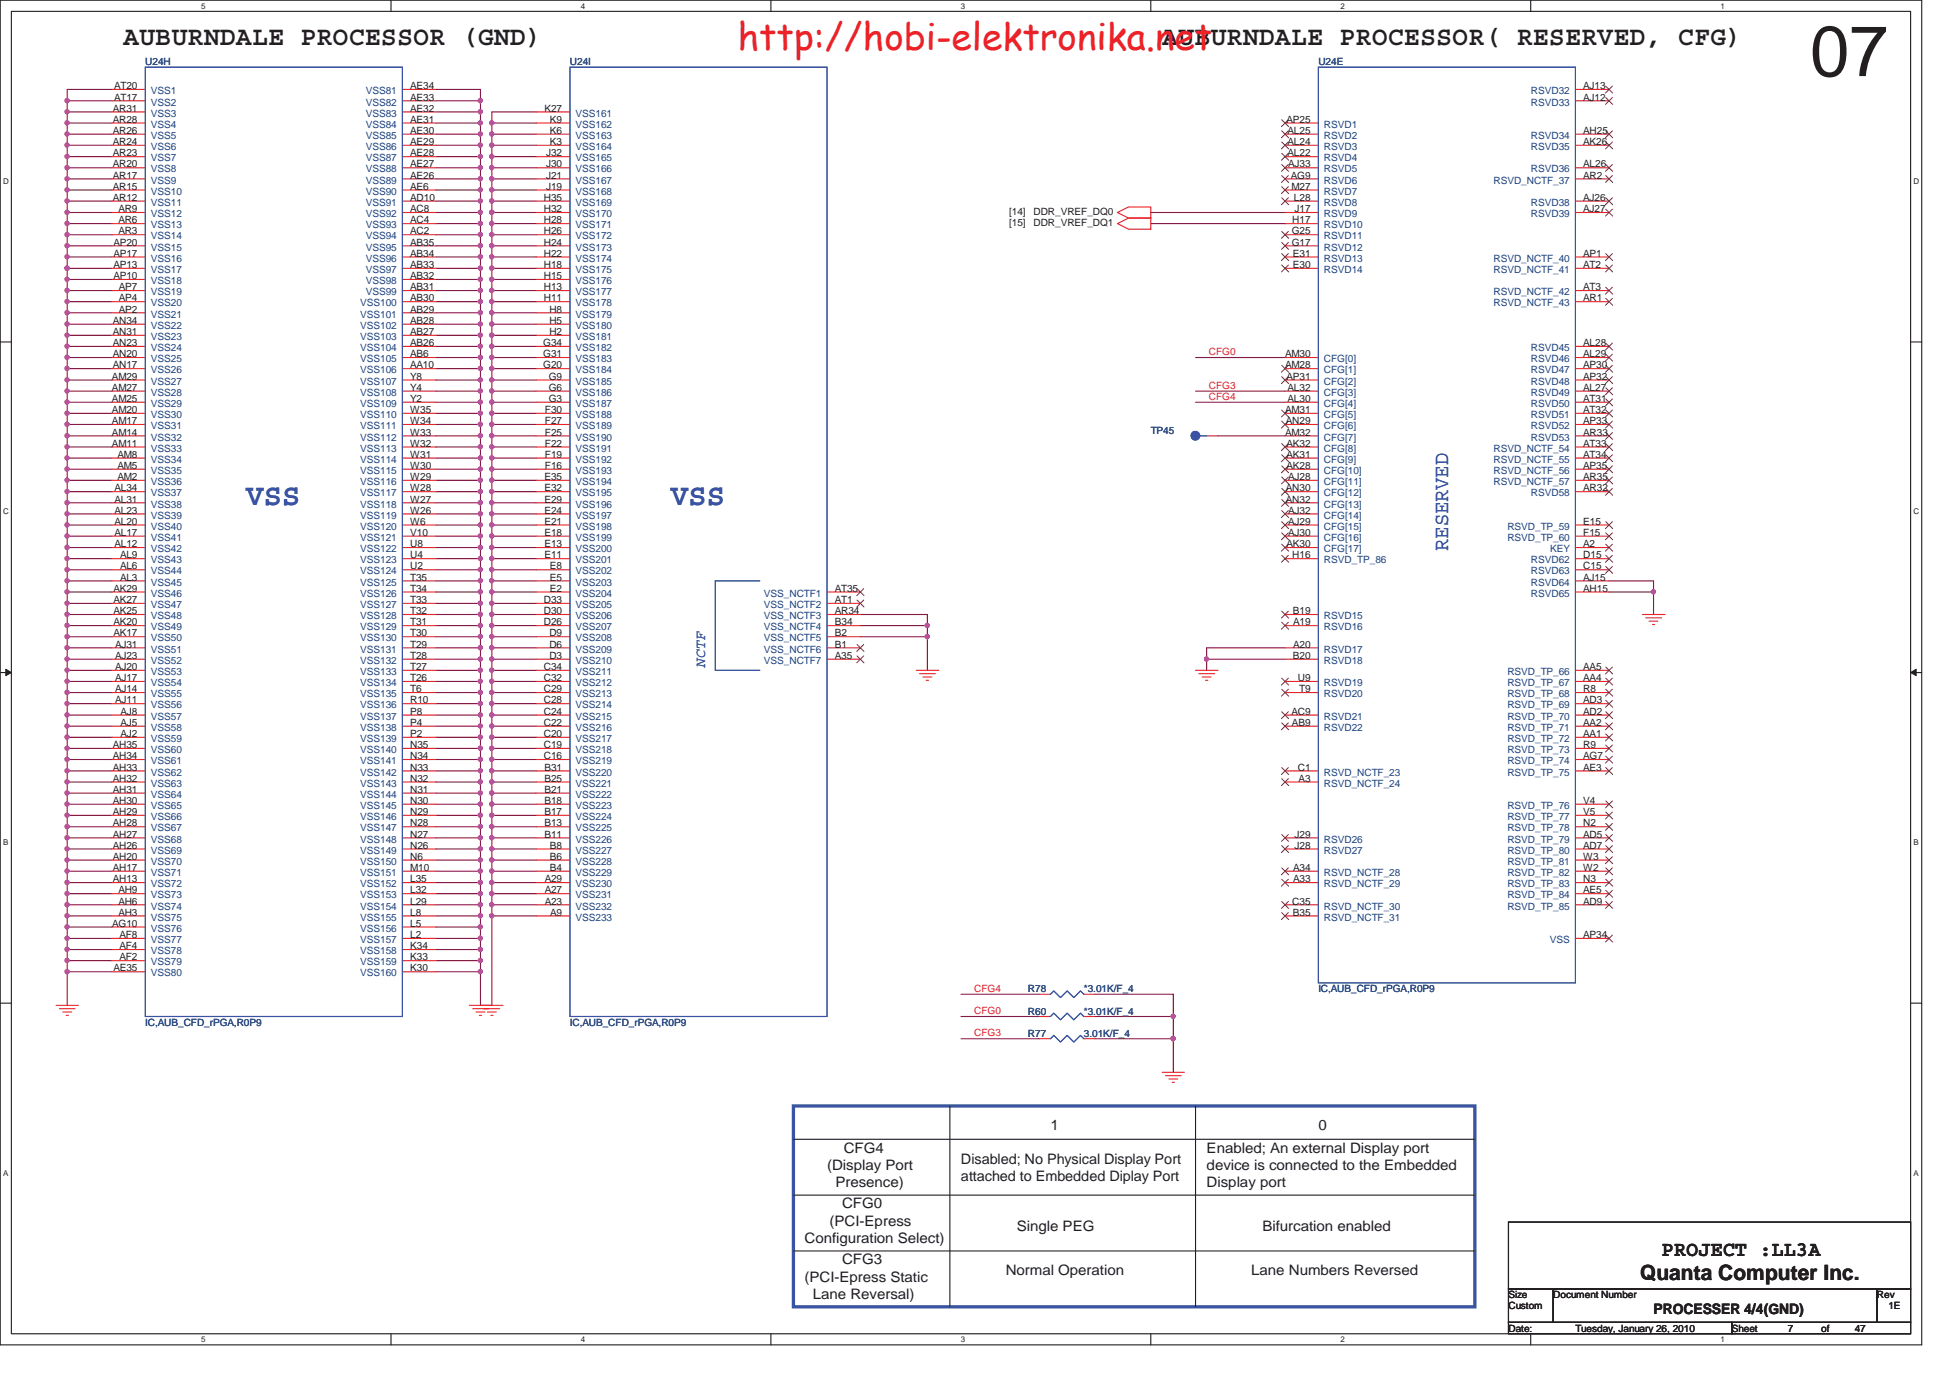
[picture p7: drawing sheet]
<svg xmlns="http://www.w3.org/2000/svg" width="297mm" height="210mm" viewBox="0 0 297 210" stroke-linecap="round" stroke-linejoin="round" font-family="sans-serif">
<defs><g id="words">
<text font-size="10.9" fill="#231f20" x="275.7" y="11.6">07</text>
<text font-size="5.6" fill="#ed2024" x="112.4" y="7.7">http://hobi-elektronika.net</text>
<g font-size="4.6" fill="#3a53a4">
<text x="37.5" y="77">VSS</text>
<text x="102.1" y="77">VSS</text>
</g>
<g font-size="4.1" fill="#231f20">
<text x="18.8" y="6.9">AUBURNDALE PROCESSOR (GND)</text>
<text x="177" y="6.9">AUBURNDALE PROCESSOR( RESERVED, CFG)</text>
</g>
<text font-size="3.2" fill="#3a53a4" x="220.6" y="83.9" transform="rotate(-90 220.6 83.9)">RESERVED</text>
<g font-size="3.2" fill="#231f20">
<text x="253.1" y="191.4">PROJECT :LL3A</text>
<text x="249.8" y="195.1">Quanta Computer Inc.</text>
</g>
<text font-size="2.2" fill="#3a53a4" x="107.4" y="101.8" transform="rotate(-90 107.4 101.8)">NCTF</text>
<g font-size="2.2" fill="#231f20">
<text x="160" y="172.2">1</text>
<text x="200.8" y="172.2">0</text>
<text x="126" y="178.3">(Display Port</text>
<text x="128.5" y="175.6">CFG4</text>
<text x="146.4" y="177.3">Disabled; No Physical Display Port</text>
<text x="146.4" y="180">attached to Embedded Diplay Port</text>
<text x="183.8" y="175.6">Enabled; An external Display port</text>
<text x="183.8" y="178.3">device is connected to the Embedded</text>
<text x="127.3" y="180.9">Presence)</text>
<text x="128.3" y="184.1">CFG0</text>
<text x="183.8" y="180.9">Display port</text>
<text x="122.6" y="189.4">Configuration Select)</text>
<text x="126.4" y="186.8">(PCI-Epress</text>
<text x="154.9" y="187.6">Single PEG</text>
<text x="192.3" y="187.6">Bifurcation enabled</text>
<text x="122.6" y="195.3">(PCI-Epress Static</text>
<text x="123.8" y="197.9">Lane Reversal)</text>
<text x="128.3" y="192.7">CFG3</text>
<text x="153.2" y="194.3">Normal Operation</text>
<text x="190.6" y="194.3">Lane Numbers Reversed</text>
<text x="251.9" y="200.2">PROCESSER 4/4(GND)</text>
</g>
<g font-size="1.5" fill="#2d2d72">
<text x="22.1" y="9.9">U24H</text>
<text x="86.8" y="9.9">U24I</text>
<text x="200.8" y="9.9">U24E</text>
<text x="175.3" y="66.1">TP45</text>
<text x="156.6" y="151.2">R78</text>
<text x="156.6" y="154.6">R60</text>
<text x="165.1" y="151.2">*3.01K/F_4</text>
<text x="165.1" y="154.6">*3.01K/F_4</text>
<text x="200.8" y="151.2">IC,AUB_CFD_rPGA,R0P9</text>
<text x="22.1" y="156.3">IC,AUB_CFD_rPGA,R0P9</text>
<text x="86.8" y="156.3">IC,AUB_CFD_rPGA,R0P9</text>
<text x="156.6" y="158">R77</text>
<text x="165.1" y="158">3.01K/F_4</text>
</g>
<g font-size="1.5" fill="#231f20">
<text x="17.2" y="17">AR31</text>
<text x="17.4" y="13.6">AT20</text>
<text x="17.4" y="15.3">AT17</text>
<text x="62.5" y="13.6">AE34</text>
<text x="62.5" y="15.3">AE33</text>
<text x="62.5" y="17">AE32</text>
<text x="82.9" y="17">K27</text>
<text x="241.2" y="13.6">AJ13</text>
<text x="241.2" y="15.3">AJ12</text>
<text x="17.2" y="18.7">AR28</text>
<text x="17.2" y="20.4">AR26</text>
<text x="17.2" y="22.1">AR24</text>
<text x="17.2" y="23.8">AR23</text>
<text x="62.5" y="18.7">AE31</text>
<text x="62.5" y="20.4">AE30</text>
<text x="62.5" y="22.1">AE29</text>
<text x="62.5" y="23.8">AE28</text>
<text x="83.2" y="23.8">J32</text>
<text x="83.8" y="18.7">K9</text>
<text x="83.8" y="20.4">K6</text>
<text x="83.8" y="22.1">K3</text>
<text x="196" y="18.7">AP25</text>
<text x="196.1" y="20.4">AL25</text>
<text x="196.1" y="22.1">AL24</text>
<text x="196.1" y="23.8">AL22</text>
<text x="241.2" y="20.4">AH25</text>
<text x="241.2" y="22.1">AK26</text>
<text x="17.2" y="25.5">AR20</text>
<text x="17.2" y="27.2">AR17</text>
<text x="17.2" y="28.9">AR15</text>
<text x="62.5" y="25.5">AE27</text>
<text x="62.5" y="27.2">AE26</text>
<text x="62.5" y="28.9">AE6</text>
<text x="83.2" y="25.5">J30</text>
<text x="83.2" y="27.2">J21</text>
<text x="83.2" y="28.9">J19</text>
<text x="196.2" y="25.5">AJ33</text>
<text x="196.6" y="27.2">AG9</text>
<text x="196.7" y="28.9">M27</text>
<text x="241.2" y="27.2">AR2</text>
<text x="241.2" y="25.5">AL26</text>
<text x="17.2" y="30.6">AR12</text>
<text x="18" y="32.3">AR9</text>
<text x="18" y="34">AR6</text>
<text x="18" y="35.7">AR3</text>
<text x="62.5" y="30.6">AD10</text>
<text x="62.5" y="32.3">AC8</text>
<text x="62.5" y="34">AC4</text>
<text x="62.5" y="35.7">AC2</text>
<text x="82.8" y="30.6">H35</text>
<text x="82.8" y="32.3">H32</text>
<text x="82.8" y="34">H28</text>
<text x="82.8" y="35.7">H26</text>
<text x="153.7" y="34.5">[15]</text>
<text x="153.7" y="32.7">[14]</text>
<text x="157.4" y="34.5">DDR_VREF_DQ1</text>
<text x="157.4" y="32.7">DDR_VREF_DQ0</text>
<text x="196.8" y="35.7">G25</text>
<text x="196.8" y="34">H17</text>
<text x="197.1" y="30.6">L28</text>
<text x="197.2" y="32.3">J17</text>
<text x="241.2" y="30.6">AJ26</text>
<text x="241.2" y="32.3">AJ27</text>
<text x="17.3" y="37.4">AP20</text>
<text x="17.3" y="39.1">AP17</text>
<text x="17.3" y="40.8">AP13</text>
<text x="62.5" y="37.4">AB35</text>
<text x="62.5" y="39.1">AB34</text>
<text x="62.5" y="40.8">AB33</text>
<text x="82.8" y="37.4">H24</text>
<text x="82.8" y="39.1">H22</text>
<text x="82.8" y="40.8">H18</text>
<text x="196.8" y="37.4">G17</text>
<text x="196.9" y="39.1">E31</text>
<text x="196.9" y="40.8">E30</text>
<text x="241.2" y="39.1">AP1</text>
<text x="241.2" y="40.8">AT2</text>
<text x="17.3" y="42.5">AP10</text>
<text x="18.1" y="44.2">AP7</text>
<text x="18.1" y="45.9">AP4</text>
<text x="18.1" y="47.6">AP2</text>
<text x="62.5" y="42.5">AB32</text>
<text x="62.5" y="44.2">AB31</text>
<text x="62.5" y="45.9">AB30</text>
<text x="62.5" y="47.6">AB29</text>
<text x="82.8" y="42.5">H15</text>
<text x="82.8" y="44.2">H13</text>
<text x="82.8" y="45.9">H11</text>
<text x="83.7" y="47.6">H8</text>
<text x="241.2" y="44.2">AT3</text>
<text x="241.2" y="45.9">AR1</text>
<text x="17.2" y="49.4">AN34</text>
<text x="17.2" y="51.1">AN31</text>
<text x="17.2" y="52.7">AN23</text>
<text x="62.5" y="49.4">AB28</text>
<text x="62.5" y="51.1">AB27</text>
<text x="62.5" y="52.7">AB26</text>
<text x="82.8" y="52.7">G34</text>
<text x="83.7" y="49.4">H5</text>
<text x="83.7" y="51.1">H2</text>
<text x="241.2" y="52.7">AL28</text>
<text x="17.1" y="57.9">AM29</text>
<text x="17.1" y="59.6">AM27</text>
<text x="17.2" y="54.4">AN20</text>
<text x="17.2" y="56.1">AN17</text>
<text x="62.5" y="54.4">AB6</text>
<text x="62.5" y="56.1">AA10</text>
<text x="62.5" y="57.9">Y8</text>
<text x="62.5" y="59.6">Y4</text>
<text x="82.8" y="54.4">G31</text>
<text x="82.8" y="56.1">G20</text>
<text x="83.6" y="57.9">G9</text>
<text x="83.6" y="59.6">G6</text>
<text x="195.7" y="54.4">AM30</text>
<text x="195.7" y="56.1">AM28</text>
<text x="196" y="57.9">AP31</text>
<text x="196.1" y="59.6">AL32</text>
<text x="241.2" y="54.4">AL29</text>
<text x="241.2" y="56.1">AP30</text>
<text x="241.2" y="57.9">AP32</text>
<text x="241.2" y="59.6">AL27</text>
<text x="17.1" y="61.3">AM25</text>
<text x="17.1" y="62.9">AM20</text>
<text x="17.1" y="64.6">AM17</text>
<text x="62.5" y="61.3">Y2</text>
<text x="62.5" y="62.9">W35</text>
<text x="62.5" y="64.6">W34</text>
<text x="83" y="62.9">F30</text>
<text x="83" y="64.6">F27</text>
<text x="83.6" y="61.3">G3</text>
<text x="195.7" y="62.9">AM31</text>
<text x="195.9" y="64.6">AN29</text>
<text x="196.1" y="61.3">AL30</text>
<text x="241.2" y="61.3">AT31</text>
<text x="241.2" y="62.9">AT32</text>
<text x="241.2" y="64.6">AP33</text>
<text x="17.1" y="66.4">AM14</text>
<text x="17.1" y="68.1">AM11</text>
<text x="17.9" y="69.8">AM8</text>
<text x="17.9" y="71.5">AM5</text>
<text x="62.5" y="66.4">W33</text>
<text x="62.5" y="68.1">W32</text>
<text x="62.5" y="69.8">W31</text>
<text x="62.5" y="71.5">W30</text>
<text x="83" y="66.4">F25</text>
<text x="83" y="68.1">F22</text>
<text x="83" y="69.8">F19</text>
<text x="83" y="71.5">F16</text>
<text x="195.7" y="66.4">AM32</text>
<text x="196" y="68.1">AK32</text>
<text x="196" y="69.8">AK31</text>
<text x="196" y="71.5">AK28</text>
<text x="241.2" y="68.1">AT33</text>
<text x="241.2" y="69.8">AT34</text>
<text x="241.2" y="71.5">AP35</text>
<text x="241.2" y="66.4">AR33</text>
<text x="17.4" y="74.9">AL34</text>
<text x="17.4" y="76.6">AL31</text>
<text x="17.9" y="73.1">AM2</text>
<text x="62.5" y="73.1">W29</text>
<text x="62.5" y="74.9">W28</text>
<text x="62.5" y="76.6">W27</text>
<text x="82.9" y="73.1">E35</text>
<text x="82.9" y="74.9">E32</text>
<text x="82.9" y="76.6">E29</text>
<text x="195.9" y="74.9">AN30</text>
<text x="195.9" y="76.6">AN32</text>
<text x="196.2" y="73.1">AJ28</text>
<text x="241.2" y="73.1">AR35</text>
<text x="241.2" y="74.9">AR32</text>
<text x="17.4" y="78.3">AL23</text>
<text x="17.4" y="80">AL20</text>
<text x="17.4" y="81.7">AL17</text>
<text x="17.4" y="83.4">AL12</text>
<text x="62.5" y="78.3">W26</text>
<text x="62.5" y="80">W6</text>
<text x="62.5" y="81.7">V10</text>
<text x="62.5" y="83.4">U8</text>
<text x="82.9" y="78.3">E24</text>
<text x="82.9" y="80">E21</text>
<text x="82.9" y="81.7">E18</text>
<text x="82.9" y="83.4">E13</text>
<text x="196" y="83.4">AK30</text>
<text x="196.2" y="78.3">AJ32</text>
<text x="196.2" y="80">AJ29</text>
<text x="196.2" y="81.7">AJ30</text>
<text x="241.2" y="83.4">A2</text>
<text x="241.2" y="80">E15</text>
<text x="241.2" y="81.7">F15</text>
<text x="18.3" y="85.1">AL9</text>
<text x="18.3" y="86.8">AL6</text>
<text x="18.3" y="88.5">AL3</text>
<text x="62.5" y="85.1">U4</text>
<text x="62.5" y="86.8">U2</text>
<text x="62.5" y="88.5">T35</text>
<text x="82.9" y="85.1">E11</text>
<text x="83.8" y="86.8">E8</text>
<text x="83.8" y="88.5">E5</text>
<text x="196.8" y="85.1">H16</text>
<text x="241.2" y="85.1">D15</text>
<text x="241.2" y="86.8">C15</text>
<text x="241.2" y="88.5">AJ15</text>
<text x="17.3" y="90.2">AK29</text>
<text x="17.3" y="91.9">AK27</text>
<text x="17.3" y="93.6">AK25</text>
<text x="17.3" y="95.3">AK20</text>
<text x="62.5" y="90.2">T34</text>
<text x="62.5" y="91.9">T33</text>
<text x="62.5" y="93.6">T32</text>
<text x="62.5" y="95.3">T31</text>
<text x="82.8" y="91.9">D33</text>
<text x="82.8" y="93.6">D30</text>
<text x="82.8" y="95.3">D26</text>
<text x="83.8" y="90.2">E2</text>
<text x="127.2" y="90.2">AT35</text>
<text x="127.2" y="91.9">AT1</text>
<text x="127.2" y="93.6">AR34</text>
<text x="127.2" y="95.3">B34</text>
<text x="196.9" y="93.6">B19</text>
<text x="197" y="95.3">A19</text>
<text x="241.2" y="90.2">AH15</text>
<text x="17.3" y="97">AK17</text>
<text x="17.5" y="98.7">AJ31</text>
<text x="17.5" y="100.4">AJ23</text>
<text x="62.5" y="97">T30</text>
<text x="62.5" y="98.7">T29</text>
<text x="62.5" y="100.4">T28</text>
<text x="83.7" y="97">D9</text>
<text x="83.7" y="98.7">D6</text>
<text x="83.7" y="100.4">D3</text>
<text x="127.2" y="97">B2</text>
<text x="127.2" y="98.7">B1</text>
<text x="127.2" y="100.4">A35</text>
<text x="196.9" y="100.4">B20</text>
<text x="197" y="98.7">A20</text>
<text x="17.5" y="102.1">AJ20</text>
<text x="17.5" y="103.8">AJ17</text>
<text x="17.5" y="105.5">AJ14</text>
<text x="17.5" y="107.2">AJ11</text>
<text x="62.5" y="102.1">T27</text>
<text x="62.5" y="103.8">T26</text>
<text x="62.5" y="105.5">T6</text>
<text x="62.5" y="107.2">R10</text>
<text x="82.8" y="102.1">C34</text>
<text x="82.8" y="103.8">C32</text>
<text x="82.8" y="105.5">C29</text>
<text x="82.8" y="107.2">C28</text>
<text x="197.7" y="103.8">U9</text>
<text x="197.9" y="105.5">T9</text>
<text x="241.2" y="102.1">AA5</text>
<text x="241.2" y="103.8">AA4</text>
<text x="241.2" y="105.5">R8</text>
<text x="241.2" y="107.2">AD3</text>
<text x="18.4" y="108.9">AJ8</text>
<text x="18.4" y="110.6">AJ5</text>
<text x="18.4" y="112.3">AJ2</text>
<text x="62.5" y="108.9">P8</text>
<text x="62.5" y="110.6">P4</text>
<text x="62.5" y="112.3">P2</text>
<text x="82.8" y="108.9">C24</text>
<text x="82.8" y="110.6">C22</text>
<text x="82.8" y="112.3">C20</text>
<text x="196.7" y="108.9">AC9</text>
<text x="196.8" y="110.6">AB9</text>
<text x="241.2" y="110.6">AA2</text>
<text x="241.2" y="112.3">AA1</text>
<text x="241.2" y="108.9">AD2</text>
<text x="17.2" y="114">AH35</text>
<text x="17.2" y="115.7">AH34</text>
<text x="17.2" y="117.4">AH33</text>
<text x="17.2" y="119.1">AH32</text>
<text x="62.5" y="114">N35</text>
<text x="62.5" y="115.7">N34</text>
<text x="62.5" y="117.4">N33</text>
<text x="62.5" y="119.1">N32</text>
<text x="82.8" y="114">C19</text>
<text x="82.8" y="115.7">C16</text>
<text x="82.9" y="117.4">B31</text>
<text x="82.9" y="119.1">B25</text>
<text x="197.7" y="117.4">C1</text>
<text x="197.8" y="119.1">A3</text>
<text x="241.2" y="114">R9</text>
<text x="241.2" y="115.7">AG7</text>
<text x="241.2" y="117.4">AE3</text>
<text x="17.2" y="120.8">AH31</text>
<text x="17.2" y="122.5">AH30</text>
<text x="17.2" y="124.2">AH29</text>
<text x="17.2" y="125.9">AH28</text>
<text x="62.5" y="120.8">N31</text>
<text x="62.5" y="122.5">N30</text>
<text x="62.5" y="124.2">N29</text>
<text x="62.5" y="125.9">N28</text>
<text x="82.9" y="120.8">B21</text>
<text x="82.9" y="122.5">B18</text>
<text x="82.9" y="124.2">B17</text>
<text x="82.9" y="125.9">B13</text>
<text x="241.2" y="122.5">V4</text>
<text x="241.2" y="124.2">V5</text>
<text x="241.2" y="125.9">N2</text>
<text x="17.2" y="127.6">AH27</text>
<text x="17.2" y="129.3">AH26</text>
<text x="17.2" y="131">AH20</text>
<text x="62.5" y="127.6">N27</text>
<text x="62.5" y="129.3">N26</text>
<text x="62.5" y="131">N6</text>
<text x="82.9" y="127.6">B11</text>
<text x="83.8" y="129.3">B8</text>
<text x="83.8" y="131">B6</text>
<text x="197.2" y="129.3">J28</text>
<text x="197.2" y="127.6">J29</text>
<text x="241.2" y="131">W3</text>
<text x="241.2" y="127.6">AD5</text>
<text x="241.2" y="129.3">AD7</text>
<text x="17.2" y="132.7">AH17</text>
<text x="17.2" y="134.4">AH13</text>
<text x="18" y="136.1">AH9</text>
<text x="18" y="137.8">AH6</text>
<text x="62.5" y="132.7">M10</text>
<text x="62.5" y="134.4">L35</text>
<text x="62.5" y="136.1">L32</text>
<text x="62.5" y="137.8">L29</text>
<text x="83" y="134.4">A29</text>
<text x="83" y="136.1">A27</text>
<text x="83" y="137.8">A23</text>
<text x="83.8" y="132.7">B4</text>
<text x="196.8" y="137.8">C35</text>
<text x="197" y="132.7">A34</text>
<text x="197" y="134.4">A33</text>
<text x="241.2" y="132.7">W2</text>
<text x="241.2" y="134.4">N3</text>
<text x="241.2" y="136.1">AE5</text>
<text x="241.2" y="137.8">AD9</text>
<text x="17.1" y="141.2">AG10</text>
<text x="18" y="139.5">AH3</text>
<text x="18.2" y="143">AF8</text>
<text x="62.5" y="139.5">L8</text>
<text x="62.5" y="141.2">L5</text>
<text x="62.5" y="143">L2</text>
<text x="83.8" y="139.5">A9</text>
<text x="196.9" y="139.5">B35</text>
<text x="241.2" y="143">AP34</text>
<text x="17.3" y="148">AE35</text>
<text x="18.2" y="144.6">AF4</text>
<text x="18.2" y="146.3">AF2</text>
<text x="62.5" y="144.6">K34</text>
<text x="62.5" y="146.3">K33</text>
<text x="62.5" y="148">K30</text>
<text x="229.8" y="197.8">Size</text>
<text x="236.6" y="197.8">Document Number</text>
<text x="285.9" y="197.8">Rev</text>
<text x="229.8" y="202.9">Date:</text>
<text x="229.8" y="199.5">Custom</text>
<text x="240" y="202.9">Tuesday, January 26, 2010</text>
<text x="263.8" y="202.9">Sheet</text>
<text x="272.3" y="202.9">7</text>
<text x="277.4" y="202.9">of</text>
<text x="282.5" y="202.9">47</text>
<text x="287.7" y="199.5">1E</text>
</g>
<g font-size="1.5" fill="#1d437e">
<text x="23" y="14.3">VSS1</text>
<text x="23" y="16.1">VSS2</text>
<text x="23" y="17.8">VSS3</text>
<text x="55.7" y="14.3">VSS81</text>
<text x="55.7" y="16.1">VSS82</text>
<text x="55.7" y="17.8">VSS83</text>
<text x="87.7" y="17.8">VSS161</text>
<text x="233.2" y="14.3">RSVD32</text>
<text x="233.2" y="16.1">RSVD33</text>
<text x="23" y="19.5">VSS4</text>
<text x="23" y="21.2">VSS5</text>
<text x="23" y="22.9">VSS6</text>
<text x="55.7" y="19.5">VSS84</text>
<text x="55.7" y="21.2">VSS85</text>
<text x="55.7" y="22.9">VSS86</text>
<text x="87.7" y="19.5">VSS162</text>
<text x="87.7" y="21.2">VSS163</text>
<text x="87.7" y="22.9">VSS164</text>
<text x="201.7" y="19.5">RSVD1</text>
<text x="201.7" y="21.2">RSVD2</text>
<text x="201.7" y="22.9">RSVD3</text>
<text x="233.2" y="21.2">RSVD34</text>
<text x="233.2" y="22.9">RSVD35</text>
<text x="23" y="24.6">VSS7</text>
<text x="23" y="26.3">VSS8</text>
<text x="23" y="28">VSS9</text>
<text x="23" y="29.7">VSS10</text>
<text x="55.7" y="24.6">VSS87</text>
<text x="55.7" y="26.3">VSS88</text>
<text x="55.7" y="28">VSS89</text>
<text x="55.7" y="29.7">VSS90</text>
<text x="87.7" y="24.6">VSS165</text>
<text x="87.7" y="26.3">VSS166</text>
<text x="87.7" y="28">VSS167</text>
<text x="87.7" y="29.7">VSS168</text>
<text x="201.7" y="24.6">RSVD4</text>
<text x="201.7" y="26.3">RSVD5</text>
<text x="201.7" y="28">RSVD6</text>
<text x="201.7" y="29.7">RSVD7</text>
<text x="227.5" y="28">RSVD_NCTF_37</text>
<text x="233.2" y="26.3">RSVD36</text>
<text x="23" y="31.4">VSS11</text>
<text x="23" y="33.1">VSS12</text>
<text x="23" y="34.8">VSS13</text>
<text x="55.7" y="31.4">VSS91</text>
<text x="55.7" y="33.1">VSS92</text>
<text x="55.7" y="34.8">VSS93</text>
<text x="87.7" y="31.4">VSS169</text>
<text x="87.7" y="33.1">VSS170</text>
<text x="87.7" y="34.8">VSS171</text>
<text x="201.7" y="31.4">RSVD8</text>
<text x="201.7" y="33.1">RSVD9</text>
<text x="201.7" y="34.8">RSVD10</text>
<text x="233.2" y="31.4">RSVD38</text>
<text x="233.2" y="33.1">RSVD39</text>
<text x="23" y="36.5">VSS14</text>
<text x="23" y="38.2">VSS15</text>
<text x="23" y="39.9">VSS16</text>
<text x="23" y="41.6">VSS17</text>
<text x="55.7" y="36.5">VSS94</text>
<text x="55.7" y="38.2">VSS95</text>
<text x="55.7" y="39.9">VSS96</text>
<text x="55.7" y="41.6">VSS97</text>
<text x="87.7" y="36.5">VSS172</text>
<text x="87.7" y="38.2">VSS173</text>
<text x="87.7" y="39.9">VSS174</text>
<text x="87.7" y="41.6">VSS175</text>
<text x="201.7" y="36.5">RSVD11</text>
<text x="201.7" y="38.2">RSVD12</text>
<text x="201.7" y="39.9">RSVD13</text>
<text x="201.7" y="41.6">RSVD14</text>
<text x="227.5" y="39.9">RSVD_NCTF_40</text>
<text x="227.5" y="41.6">RSVD_NCTF_41</text>
<text x="23" y="43.3">VSS18</text>
<text x="23" y="45">VSS19</text>
<text x="23" y="46.7">VSS20</text>
<text x="54.9" y="46.7">VSS100</text>
<text x="55.7" y="43.3">VSS98</text>
<text x="55.7" y="45">VSS99</text>
<text x="87.7" y="43.3">VSS176</text>
<text x="87.7" y="45">VSS177</text>
<text x="87.7" y="46.7">VSS178</text>
<text x="227.5" y="45">RSVD_NCTF_42</text>
<text x="227.5" y="46.7">RSVD_NCTF_43</text>
<text x="23" y="48.4">VSS21</text>
<text x="23" y="50.1">VSS22</text>
<text x="23" y="51.8">VSS23</text>
<text x="23" y="53.5">VSS24</text>
<text x="54.9" y="48.4">VSS101</text>
<text x="54.9" y="50.1">VSS102</text>
<text x="54.9" y="51.8">VSS103</text>
<text x="54.9" y="53.5">VSS104</text>
<text x="87.7" y="48.4">VSS179</text>
<text x="87.7" y="50.1">VSS180</text>
<text x="87.7" y="51.8">VSS181</text>
<text x="87.7" y="53.5">VSS182</text>
<text x="233.2" y="53.5">RSVD45</text>
<text x="23" y="55.2">VSS25</text>
<text x="23" y="56.9">VSS26</text>
<text x="23" y="58.6">VSS27</text>
<text x="54.9" y="55.2">VSS105</text>
<text x="54.9" y="56.9">VSS106</text>
<text x="54.9" y="58.6">VSS107</text>
<text x="87.7" y="55.2">VSS183</text>
<text x="87.7" y="56.9">VSS184</text>
<text x="87.7" y="58.6">VSS185</text>
<text x="201.7" y="55.2">CFG[0]</text>
<text x="201.7" y="56.9">CFG[1]</text>
<text x="201.7" y="58.6">CFG[2]</text>
<text x="233.2" y="55.2">RSVD46</text>
<text x="233.2" y="56.9">RSVD47</text>
<text x="233.2" y="58.6">RSVD48</text>
<text x="23" y="60.3">VSS28</text>
<text x="23" y="62">VSS29</text>
<text x="23" y="63.7">VSS30</text>
<text x="23" y="65.4">VSS31</text>
<text x="54.9" y="60.3">VSS108</text>
<text x="54.9" y="62">VSS109</text>
<text x="54.9" y="63.7">VSS110</text>
<text x="54.9" y="65.4">VSS111</text>
<text x="87.7" y="60.3">VSS186</text>
<text x="87.7" y="62">VSS187</text>
<text x="87.7" y="63.7">VSS188</text>
<text x="87.7" y="65.4">VSS189</text>
<text x="201.7" y="60.3">CFG[3]</text>
<text x="201.7" y="62">CFG[4]</text>
<text x="201.7" y="63.7">CFG[5]</text>
<text x="201.7" y="65.4">CFG[6]</text>
<text x="233.2" y="60.3">RSVD49</text>
<text x="233.2" y="62">RSVD50</text>
<text x="233.2" y="63.7">RSVD51</text>
<text x="233.2" y="65.4">RSVD52</text>
<text x="23" y="67.1">VSS32</text>
<text x="23" y="68.8">VSS33</text>
<text x="23" y="70.5">VSS34</text>
<text x="54.9" y="67.1">VSS112</text>
<text x="54.9" y="68.8">VSS113</text>
<text x="54.9" y="70.5">VSS114</text>
<text x="87.7" y="67.1">VSS190</text>
<text x="87.7" y="68.8">VSS191</text>
<text x="87.7" y="70.5">VSS192</text>
<text x="201.7" y="67.1">CFG[7]</text>
<text x="201.7" y="68.8">CFG[8]</text>
<text x="201.7" y="70.5">CFG[9]</text>
<text x="227.5" y="68.8">RSVD_NCTF_54</text>
<text x="227.5" y="70.5">RSVD_NCTF_55</text>
<text x="233.2" y="67.1">RSVD53</text>
<text x="23" y="72.2">VSS35</text>
<text x="23" y="73.9">VSS36</text>
<text x="23" y="75.6">VSS37</text>
<text x="23" y="77.3">VSS38</text>
<text x="54.9" y="72.2">VSS115</text>
<text x="54.9" y="73.9">VSS116</text>
<text x="54.9" y="75.6">VSS117</text>
<text x="54.9" y="77.3">VSS118</text>
<text x="87.7" y="72.2">VSS193</text>
<text x="87.7" y="73.9">VSS194</text>
<text x="87.7" y="75.6">VSS195</text>
<text x="87.7" y="77.3">VSS196</text>
<text x="201.7" y="72.2">CFG[10]</text>
<text x="201.7" y="73.9">CFG[11]</text>
<text x="201.7" y="75.6">CFG[12]</text>
<text x="201.7" y="77.3">CFG[13]</text>
<text x="227.5" y="72.2">RSVD_NCTF_56</text>
<text x="227.5" y="73.9">RSVD_NCTF_57</text>
<text x="233.2" y="75.6">RSVD58</text>
<text x="23" y="79">VSS39</text>
<text x="23" y="80.7">VSS40</text>
<text x="23" y="82.4">VSS41</text>
<text x="54.9" y="79">VSS119</text>
<text x="54.9" y="80.7">VSS120</text>
<text x="54.9" y="82.4">VSS121</text>
<text x="87.7" y="79">VSS197</text>
<text x="87.7" y="80.7">VSS198</text>
<text x="87.7" y="82.4">VSS199</text>
<text x="201.7" y="79">CFG[14]</text>
<text x="201.7" y="80.7">CFG[15]</text>
<text x="201.7" y="82.4">CFG[16]</text>
<text x="229.6" y="80.7">RSVD_TP_59</text>
<text x="229.6" y="82.4">RSVD_TP_60</text>
<text x="23" y="84.2">VSS42</text>
<text x="23" y="85.8">VSS43</text>
<text x="23" y="87.5">VSS44</text>
<text x="23" y="89.2">VSS45</text>
<text x="54.9" y="84.2">VSS122</text>
<text x="54.9" y="85.8">VSS123</text>
<text x="54.9" y="87.5">VSS124</text>
<text x="54.9" y="89.2">VSS125</text>
<text x="87.7" y="84.2">VSS200</text>
<text x="87.7" y="85.8">VSS201</text>
<text x="87.7" y="87.5">VSS202</text>
<text x="87.7" y="89.2">VSS203</text>
<text x="201.7" y="84.2">CFG[17]</text>
<text x="201.7" y="85.8">RSVD_TP_86</text>
<text x="233.2" y="85.8">RSVD62</text>
<text x="233.2" y="87.5">RSVD63</text>
<text x="233.2" y="89.2">RSVD64</text>
<text x="236.1" y="84.2">KEY</text>
<text x="23" y="90.9">VSS46</text>
<text x="23" y="92.7">VSS47</text>
<text x="23" y="94.4">VSS48</text>
<text x="54.9" y="90.9">VSS126</text>
<text x="54.9" y="92.7">VSS127</text>
<text x="54.9" y="94.4">VSS128</text>
<text x="87.7" y="90.9">VSS204</text>
<text x="87.7" y="92.7">VSS205</text>
<text x="87.7" y="94.4">VSS206</text>
<text x="116.4" y="90.9">VSS_NCTF1</text>
<text x="116.4" y="92.7">VSS_NCTF2</text>
<text x="116.4" y="94.4">VSS_NCTF3</text>
<text x="201.7" y="94.4">RSVD15</text>
<text x="233.2" y="90.9">RSVD65</text>
<text x="23" y="96.1">VSS49</text>
<text x="23" y="97.7">VSS50</text>
<text x="23" y="99.4">VSS51</text>
<text x="23" y="101.2">VSS52</text>
<text x="54.9" y="96.1">VSS129</text>
<text x="54.9" y="97.7">VSS130</text>
<text x="54.9" y="99.4">VSS131</text>
<text x="54.9" y="101.2">VSS132</text>
<text x="87.7" y="96.1">VSS207</text>
<text x="87.7" y="97.7">VSS208</text>
<text x="87.7" y="99.4">VSS209</text>
<text x="87.7" y="101.2">VSS210</text>
<text x="116.4" y="96.1">VSS_NCTF4</text>
<text x="116.4" y="97.7">VSS_NCTF5</text>
<text x="116.4" y="99.4">VSS_NCTF6</text>
<text x="116.4" y="101.2">VSS_NCTF7</text>
<text x="201.7" y="96.1">RSVD16</text>
<text x="201.7" y="99.4">RSVD17</text>
<text x="201.7" y="101.2">RSVD18</text>
<text x="23" y="102.9">VSS53</text>
<text x="23" y="104.6">VSS54</text>
<text x="23" y="106.3">VSS55</text>
<text x="23" y="107.9">VSS56</text>
<text x="54.9" y="102.9">VSS133</text>
<text x="54.9" y="104.6">VSS134</text>
<text x="54.9" y="106.3">VSS135</text>
<text x="54.9" y="107.9">VSS136</text>
<text x="87.7" y="102.9">VSS211</text>
<text x="87.7" y="104.6">VSS212</text>
<text x="87.7" y="106.3">VSS213</text>
<text x="87.7" y="107.9">VSS214</text>
<text x="201.7" y="106.3">RSVD20</text>
<text x="201.7" y="104.6">RSVD19</text>
<text x="229.6" y="102.9">RSVD_TP_66</text>
<text x="229.6" y="104.6">RSVD_TP_67</text>
<text x="229.6" y="106.3">RSVD_TP_68</text>
<text x="229.6" y="107.9">RSVD_TP_69</text>
<text x="23" y="109.7">VSS57</text>
<text x="23" y="111.4">VSS58</text>
<text x="23" y="113.1">VSS59</text>
<text x="54.9" y="109.7">VSS137</text>
<text x="54.9" y="111.4">VSS138</text>
<text x="54.9" y="113.1">VSS139</text>
<text x="87.7" y="109.7">VSS215</text>
<text x="87.7" y="111.4">VSS216</text>
<text x="87.7" y="113.1">VSS217</text>
<text x="201.7" y="111.4">RSVD22</text>
<text x="201.7" y="109.7">RSVD21</text>
<text x="229.6" y="111.4">RSVD_TP_71</text>
<text x="229.6" y="113.1">RSVD_TP_72</text>
<text x="229.6" y="109.7">RSVD_TP_70</text>
<text x="23" y="114.8">VSS60</text>
<text x="23" y="116.5">VSS61</text>
<text x="23" y="118.2">VSS62</text>
<text x="23" y="119.9">VSS63</text>
<text x="54.9" y="114.8">VSS140</text>
<text x="54.9" y="116.5">VSS141</text>
<text x="54.9" y="118.2">VSS142</text>
<text x="54.9" y="119.9">VSS143</text>
<text x="87.7" y="114.8">VSS218</text>
<text x="87.7" y="116.5">VSS219</text>
<text x="87.7" y="118.2">VSS220</text>
<text x="87.7" y="119.9">VSS221</text>
<text x="201.7" y="118.2">RSVD_NCTF_23</text>
<text x="201.7" y="119.9">RSVD_NCTF_24</text>
<text x="229.6" y="114.8">RSVD_TP_73</text>
<text x="229.6" y="116.5">RSVD_TP_74</text>
<text x="229.6" y="118.2">RSVD_TP_75</text>
<text x="23" y="121.6">VSS64</text>
<text x="23" y="123.3">VSS65</text>
<text x="23" y="125">VSS66</text>
<text x="54.9" y="121.6">VSS144</text>
<text x="54.9" y="123.3">VSS145</text>
<text x="54.9" y="125">VSS146</text>
<text x="87.7" y="121.6">VSS222</text>
<text x="87.7" y="123.3">VSS223</text>
<text x="87.7" y="125">VSS224</text>
<text x="229.6" y="123.3">RSVD_TP_76</text>
<text x="229.6" y="125">RSVD_TP_77</text>
<text x="23" y="126.7">VSS67</text>
<text x="23" y="128.4">VSS68</text>
<text x="23" y="130.1">VSS69</text>
<text x="23" y="131.8">VSS70</text>
<text x="54.9" y="126.7">VSS147</text>
<text x="54.9" y="128.4">VSS148</text>
<text x="54.9" y="130.1">VSS149</text>
<text x="54.9" y="131.8">VSS150</text>
<text x="87.7" y="126.7">VSS225</text>
<text x="87.7" y="128.4">VSS226</text>
<text x="87.7" y="130.1">VSS227</text>
<text x="87.7" y="131.8">VSS228</text>
<text x="201.7" y="130.1">RSVD27</text>
<text x="201.7" y="128.4">RSVD26</text>
<text x="229.6" y="126.7">RSVD_TP_78</text>
<text x="229.6" y="131.8">RSVD_TP_81</text>
<text x="229.6" y="128.4">RSVD_TP_79</text>
<text x="229.6" y="130.1">RSVD_TP_80</text>
<text x="23" y="133.5">VSS71</text>
<text x="23" y="135.2">VSS72</text>
<text x="23" y="136.9">VSS73</text>
<text x="54.9" y="133.5">VSS151</text>
<text x="54.9" y="135.2">VSS152</text>
<text x="54.9" y="136.9">VSS153</text>
<text x="87.7" y="133.5">VSS229</text>
<text x="87.7" y="135.2">VSS230</text>
<text x="87.7" y="136.9">VSS231</text>
<text x="201.7" y="133.5">RSVD_NCTF_28</text>
<text x="201.7" y="135.2">RSVD_NCTF_29</text>
<text x="229.6" y="133.5">RSVD_TP_82</text>
<text x="229.6" y="135.2">RSVD_TP_83</text>
<text x="229.6" y="136.9">RSVD_TP_84</text>
<text x="23" y="138.6">VSS74</text>
<text x="23" y="140.3">VSS75</text>
<text x="23" y="142">VSS76</text>
<text x="23" y="143.7">VSS77</text>
<text x="54.9" y="138.6">VSS154</text>
<text x="54.9" y="140.3">VSS155</text>
<text x="54.9" y="142">VSS156</text>
<text x="54.9" y="143.7">VSS157</text>
<text x="87.7" y="138.6">VSS232</text>
<text x="87.7" y="140.3">VSS233</text>
<text x="201.7" y="138.6">RSVD_NCTF_30</text>
<text x="201.7" y="140.3">RSVD_NCTF_31</text>
<text x="229.6" y="138.6">RSVD_TP_85</text>
<text x="236.1" y="143.7">VSS</text>
<text x="23" y="145.4">VSS78</text>
<text x="23" y="147.1">VSS79</text>
<text x="23" y="148.8">VSS80</text>
<text x="54.9" y="145.4">VSS158</text>
<text x="54.9" y="147.1">VSS159</text>
<text x="54.9" y="148.8">VSS160</text>
</g>
<g font-size="1.5" fill="#ec2426">
<text x="184.1" y="59.3">CFG3</text>
<text x="184.1" y="54.1">CFG0</text>
<text x="184.1" y="61">CFG4</text>
<text x="148.4" y="154.6">CFG0</text>
<text x="148.4" y="151.2">CFG4</text>
<text x="148.4" y="157.9">CFG3</text>
</g>
<g font-size="1.2" fill="#231f20">
<text x="30.6" y="1.3">5</text>
<text x="88.5" y="1.3">4</text>
<text x="146.3" y="1.3">3</text>
<text x="204.2" y="1.3">2</text>
<text x="262.1" y="1.3">1</text>
<text x=".5" y="28">D</text>
<text x="291.5" y="28">D</text>
<text x=".5" y="78.4">C</text>
<text x="291.5" y="78.4">C</text>
<text x=".5" y="128.8">B</text>
<text x="291.5" y="128.8">B</text>
<text x=".5" y="179.2">A</text>
<text x="291.5" y="179.2">A</text>
<text x="30.6" y="204.5">5</text>
<text x="88.5" y="204.5">4</text>
<text x="146.3" y="204.5">3</text>
<text x="204.2" y="204.5">2</text>
<text x="262.1" y="204.5">1</text>
</g>
</g></defs>
<path d="M0 0h292.7v204.9h-292.7zM1.7 1.7h289.3v201.5h-289.3z" fill="none" stroke="#231f20" stroke-width=".17"/>
<g fill="#fff">
<path d="M30.6 .2h.7v1.4h-.7z"/>
<path d="M30.6 203.4h.7v1.4h-.7z"/>
</g>
<path d="M59.6 0v1.7M59.6 203.2v1.7" fill="none" stroke="#231f20" stroke-width=".17"/>
<g fill="#fff">
<path d="M88.5 .2h.6v1.4h-.6z"/>
<path d="M88.5 203.4h.6v1.4h-.6z"/>
</g>
<path d="M117.4 0v1.7M117.4 203.2v1.7" fill="none" stroke="#231f20" stroke-width=".17"/>
<g fill="#fff">
<path d="M146.3 .2h.7v1.4h-.7z"/>
<path d="M146.3 203.4h.7v1.4h-.7z"/>
</g>
<path d="M175.3 0v1.7M175.3 203.2v1.7" fill="none" stroke="#231f20" stroke-width=".17"/>
<g fill="#fff">
<path d="M204.2 .2h.6v1.4h-.6z"/>
<path d="M204.2 203.4h.6v1.4h-.6z"/>
</g>
<path d="M233.2 0v1.7M233.2 203.2v1.7" fill="none" stroke="#231f20" stroke-width=".17"/>
<g fill="#fff">
<path d="M262.1 .2h.6v1.4h-.6z"/>
<path d="M262.1 203.4h.6v1.4h-.6z"/>
<path d="M.5 26.9h.8v1.4h-.8z"/>
<path d="M291.5 26.9h.8v1.4h-.8z"/>
<path d="M.5 77.3h.8v1.4h-.8z"/>
<path d="M291.5 77.3h.8v1.4h-.8z"/>
</g>
<path d="M0 52.1h1.7M291 52.1h1.7" fill="none" stroke="#231f20" stroke-width=".17"/>
<g fill="#fff">
<path d="M.5 127.7h.7v1.3h-.7z"/>
<path d="M291.5 127.7h.7v1.3h-.7z"/>
</g>
<path d="M0 102.5h1.7M291 102.5h1.7" fill="none" stroke="#231f20" stroke-width=".17"/>
<path d="M.9 102l.8 .5-.8 .5z" fill="#231f20"/>
<path d="M.9 102l.8 .5-.8 .5z" fill="none" stroke="#231f20" stroke-width=".15"/>
<path d="M291 102.5l.9-.5v1z" fill="#231f20"/>
<path d="M291 102.5l.9-.5v1z" fill="none" stroke="#231f20" stroke-width=".15"/>
<g fill="#fff">
<path d="M.5 178.1h.7v1.3h-.7z"/>
<path d="M291.5 178.1h.7v1.3h-.7z"/>
</g>
<path d="M0 152.9h1.7M291 152.9h1.7" fill="none" stroke="#231f20" stroke-width=".17"/>
<path d="M10.2 98.7h6.9" fill="none" stroke="#7f1542" stroke-width=".17"/>
<circle cx="10.2" cy="98.7" r=".32" fill="#b8529f"/>
<circle cx="10.2" cy="98.7" r=".32" fill="none" stroke="#b8529f" stroke-width=".17"/>
<path d="M10.2 97v1.7" fill="none" stroke="#7f1542" stroke-width=".17"/>
<circle cx="10.2" cy="97" r=".32" fill="#b8529f"/>
<circle cx="10.2" cy="97" r=".32" fill="none" stroke="#b8529f" stroke-width=".17"/>
<path d="M10.2 146.4v1.7" fill="none" stroke="#7f1542" stroke-width=".17"/>
<circle cx="10.2" cy="146.4" r=".32" fill="#b8529f"/>
<circle cx="10.2" cy="146.4" r=".32" fill="none" stroke="#b8529f" stroke-width=".17"/>
<path d="M10.2 139.6h6.9M10.2 137.9h6.9M10.2 136.2h6.9M10.2 134.5h6.9M10.2 132.8h6.9M10.2 131.1h6.9M17.1 127.7h-6.9v1.7h6.9M10.2 144.7h6.9M10.2 146.4h6.9M17.1 141.3h-6.9v1.7h6.9" fill="none" stroke="#7f1542" stroke-width=".17"/>
<circle cx="10.2" cy="127.6" r=".32" fill="#b8529f"/>
<circle cx="10.2" cy="127.6" r=".32" fill="none" stroke="#b8529f" stroke-width=".17"/>
<path d="M10.2 143v1.7" fill="none" stroke="#7f1542" stroke-width=".17"/>
<circle cx="10.2" cy="143" r=".32" fill="#b8529f"/>
<circle cx="10.2" cy="143" r=".32" fill="none" stroke="#b8529f" stroke-width=".17"/>
<path d="M10.2 136.2v1.7" fill="none" stroke="#7f1542" stroke-width=".17"/>
<circle cx="10.2" cy="137.8" r=".32" fill="#b8529f"/>
<circle cx="10.2" cy="137.8" r=".32" fill="none" stroke="#b8529f" stroke-width=".17"/>
<path d="M10.2 139.6v1.7" fill="none" stroke="#7f1542" stroke-width=".17"/>
<circle cx="10.2" cy="141.2" r=".32" fill="#b8529f"/>
<circle cx="10.2" cy="141.2" r=".32" fill="none" stroke="#b8529f" stroke-width=".17"/>
<circle cx="10.2" cy="139.5" r=".32" fill="#b8529f"/>
<circle cx="10.2" cy="139.5" r=".32" fill="none" stroke="#b8529f" stroke-width=".17"/>
<path d="M10.2 126v1.7" fill="none" stroke="#7f1542" stroke-width=".17"/>
<circle cx="10.2" cy="126" r=".32" fill="#b8529f"/>
<circle cx="10.2" cy="126" r=".32" fill="none" stroke="#b8529f" stroke-width=".17"/>
<path d="M10.2 131.1v1.7" fill="none" stroke="#7f1542" stroke-width=".17"/>
<circle cx="10.2" cy="131" r=".32" fill="#b8529f"/>
<circle cx="10.2" cy="131" r=".32" fill="none" stroke="#b8529f" stroke-width=".17"/>
<path d="M10.2 134.5v1.7" fill="none" stroke="#7f1542" stroke-width=".17"/>
<circle cx="10.2" cy="136.2" r=".32" fill="#b8529f"/>
<circle cx="10.2" cy="136.2" r=".32" fill="none" stroke="#b8529f" stroke-width=".17"/>
<circle cx="10.2" cy="134.5" r=".32" fill="#b8529f"/>
<circle cx="10.2" cy="134.5" r=".32" fill="none" stroke="#b8529f" stroke-width=".17"/>
<path d="M10.2 144.7v1.7" fill="none" stroke="#7f1542" stroke-width=".17"/>
<circle cx="10.2" cy="144.7" r=".32" fill="#b8529f"/>
<circle cx="10.2" cy="144.7" r=".32" fill="none" stroke="#b8529f" stroke-width=".17"/>
<path d="M10.2 129.4v1.7M10.2 137.9v1.7" fill="none" stroke="#7f1542" stroke-width=".17"/>
<circle cx="10.2" cy="129.3" r=".32" fill="#b8529f"/>
<circle cx="10.2" cy="129.3" r=".32" fill="none" stroke="#b8529f" stroke-width=".17"/>
<path d="M10.2 132.8v1.7" fill="none" stroke="#7f1542" stroke-width=".17"/>
<circle cx="10.2" cy="132.7" r=".32" fill="#b8529f"/>
<circle cx="10.2" cy="132.7" r=".32" fill="none" stroke="#b8529f" stroke-width=".17"/>
<path d="M10.2 25.6h6.9M10.2 27.3h6.9M10.2 29h6.9M10.2 30.6h6.9M10.2 32.4h6.9" fill="none" stroke="#7f1542" stroke-width=".17"/>
<circle cx="10.2" cy="32.4" r=".32" fill="#b8529f"/>
<circle cx="10.2" cy="32.4" r=".32" fill="none" stroke="#b8529f" stroke-width=".17"/>
<path d="M10.2 34.1h6.9M10.2 35.8h6.9M10.2 37.5h6.9M10.2 39.2h6.9" fill="none" stroke="#7f1542" stroke-width=".17"/>
<circle cx="10.2" cy="39.1" r=".32" fill="#b8529f"/>
<circle cx="10.2" cy="39.1" r=".32" fill="none" stroke="#b8529f" stroke-width=".17"/>
<path d="M10.2 40.9h6.9" fill="none" stroke="#7f1542" stroke-width=".17"/>
<circle cx="10.2" cy="40.9" r=".32" fill="#b8529f"/>
<circle cx="10.2" cy="40.9" r=".32" fill="none" stroke="#b8529f" stroke-width=".17"/>
<path d="M10.2 42.6h6.9" fill="none" stroke="#7f1542" stroke-width=".17"/>
<circle cx="10.2" cy="42.6" r=".32" fill="#b8529f"/>
<circle cx="10.2" cy="42.6" r=".32" fill="none" stroke="#b8529f" stroke-width=".17"/>
<g fill="none" stroke="#7f1542" stroke-width=".17">
<path d="M10.2 13.6h6.9M10.2 15.4h6.9M10.2 17.1h6.9M10.2 18.8h6.9M10.2 20.4h6.9M10.2 22.1h6.9M10.2 23.9h6.9M10.2 44.3h6.9M10.2 46h6.9M10.2 47.7h6.9M10.2 49.4h6.9M10.2 51.1h6.9"/>
<path d="M10.2 52.8h6.9M10.2 54.5h6.9M10.2 56.2h6.9M10.2 57.9h6.9M10.2 59.6h6.9M10.2 73.2h6.9M10.2 74.9h6.9M10.2 76.6h6.9M10.2 78.3h6.9M10.2 80h6.9M10.2 81.7h6.9M10.2 83.4h6.9"/>
<path d="M10.2 85.1h6.9M10.2 86.8h6.9M10.2 88.5h6.9M10.2 90.2h6.9M10.2 91.9h6.9"/>
</g>
<circle cx="10.2" cy="91.9" r=".32" fill="#b8529f"/>
<circle cx="10.2" cy="91.9" r=".32" fill="none" stroke="#b8529f" stroke-width=".17"/>
<g fill="none" stroke="#7f1542" stroke-width=".17">
<path d="M10.2 61.3h6.9M10.2 63h6.9M10.2 64.7h6.9M10.2 66.4h6.9M10.2 68.1h6.9M10.2 69.8h6.9M10.2 71.5h6.9M10.2 93.6h6.9M10.2 95.3h6.9M10.2 97h6.9M10.2 100.5h6.9M10.2 102.1h6.9"/>
<path d="M10.2 103.8h6.9M10.2 105.5h6.9M10.2 107.2h6.9M10.2 109h6.9M10.2 110.7h6.9M10.2 112.3h6.9M10.2 114h6.9M10.2 115.7h6.9M10.2 117.5h6.9M10.2 119.2h6.9M10.2 120.9h6.9M10.2 122.6h6.9"/>
<path d="M17.1 124.2h-6.9v1.8h6.9"/>
</g>
<circle cx="10.2" cy="124.2" r=".32" fill="#b8529f"/>
<circle cx="10.2" cy="124.2" r=".32" fill="none" stroke="#b8529f" stroke-width=".17"/>
<path d="M10.2 34.1v1.7M10.2 91.9v1.7M10.2 119.2v1.7" fill="none" stroke="#7f1542" stroke-width=".17"/>
<circle cx="10.2" cy="34" r=".32" fill="#b8529f"/>
<circle cx="10.2" cy="34" r=".32" fill="none" stroke="#b8529f" stroke-width=".17"/>
<path d="M10.2 29v1.6" fill="none" stroke="#7f1542" stroke-width=".17"/>
<circle cx="10.2" cy="28.9" r=".32" fill="#b8529f"/>
<circle cx="10.2" cy="28.9" r=".32" fill="none" stroke="#b8529f" stroke-width=".17"/>
<path d="M10.2 68.1v1.7" fill="none" stroke="#7f1542" stroke-width=".17"/>
<circle cx="10.2" cy="68.1" r=".32" fill="#b8529f"/>
<circle cx="10.2" cy="68.1" r=".32" fill="none" stroke="#b8529f" stroke-width=".17"/>
<path d="M10.2 85.1v1.7" fill="none" stroke="#7f1542" stroke-width=".17"/>
<circle cx="10.2" cy="85.1" r=".32" fill="#b8529f"/>
<circle cx="10.2" cy="85.1" r=".32" fill="none" stroke="#b8529f" stroke-width=".17"/>
<path d="M10.2 22.1v1.8" fill="none" stroke="#7f1542" stroke-width=".17"/>
<circle cx="10.2" cy="22.1" r=".32" fill="#b8529f"/>
<circle cx="10.2" cy="22.1" r=".32" fill="none" stroke="#b8529f" stroke-width=".17"/>
<path d="M10.2 56.2v1.7" fill="none" stroke="#7f1542" stroke-width=".17"/>
<circle cx="10.2" cy="56.1" r=".32" fill="#b8529f"/>
<circle cx="10.2" cy="56.1" r=".32" fill="none" stroke="#b8529f" stroke-width=".17"/>
<path d="M10.2 39.2v1.7" fill="none" stroke="#7f1542" stroke-width=".17"/>
<circle cx="10.2" cy="40.9" r=".32" fill="#b8529f"/>
<circle cx="10.2" cy="40.9" r=".32" fill="none" stroke="#b8529f" stroke-width=".17"/>
<path d="M10.2 27.3v1.7" fill="none" stroke="#7f1542" stroke-width=".17"/>
<circle cx="10.2" cy="27.2" r=".32" fill="#b8529f"/>
<circle cx="10.2" cy="27.2" r=".32" fill="none" stroke="#b8529f" stroke-width=".17"/>
<path d="M10.2 73.2v1.7" fill="none" stroke="#7f1542" stroke-width=".17"/>
<circle cx="10.2" cy="73.2" r=".32" fill="#b8529f"/>
<circle cx="10.2" cy="73.2" r=".32" fill="none" stroke="#b8529f" stroke-width=".17"/>
<path d="M10.2 49.4v1.7" fill="none" stroke="#7f1542" stroke-width=".17"/>
<circle cx="10.2" cy="49.4" r=".32" fill="#b8529f"/>
<circle cx="10.2" cy="49.4" r=".32" fill="none" stroke="#b8529f" stroke-width=".17"/>
<path d="M10.2 23.9v1.7M10.2 32.4v1.7M10.2 40.9v1.7" fill="none" stroke="#7f1542" stroke-width=".17"/>
<circle cx="10.2" cy="23.8" r=".32" fill="#b8529f"/>
<circle cx="10.2" cy="23.8" r=".32" fill="none" stroke="#b8529f" stroke-width=".17"/>
<path d="M10.2 61.3v1.7" fill="none" stroke="#7f1542" stroke-width=".17"/>
<circle cx="10.2" cy="61.3" r=".32" fill="#b8529f"/>
<circle cx="10.2" cy="61.3" r=".32" fill="none" stroke="#b8529f" stroke-width=".17"/>
<path d="M10.2 105.5v1.7" fill="none" stroke="#7f1542" stroke-width=".17"/>
<circle cx="10.2" cy="105.5" r=".32" fill="#b8529f"/>
<circle cx="10.2" cy="105.5" r=".32" fill="none" stroke="#b8529f" stroke-width=".17"/>
<path d="M10.2 46v1.7" fill="none" stroke="#7f1542" stroke-width=".17"/>
<circle cx="10.2" cy="45.9" r=".32" fill="#b8529f"/>
<circle cx="10.2" cy="45.9" r=".32" fill="none" stroke="#b8529f" stroke-width=".17"/>
<path d="M10.2 102.1v1.7" fill="none" stroke="#7f1542" stroke-width=".17"/>
<circle cx="10.2" cy="102.1" r=".32" fill="#b8529f"/>
<circle cx="10.2" cy="102.1" r=".32" fill="none" stroke="#b8529f" stroke-width=".17"/>
<path d="M10.2 54.5v1.7" fill="none" stroke="#7f1542" stroke-width=".17"/>
<circle cx="10.2" cy="54.5" r=".32" fill="#b8529f"/>
<circle cx="10.2" cy="54.5" r=".32" fill="none" stroke="#b8529f" stroke-width=".17"/>
<path d="M10.2 83.4v1.7M10.2 98.7v1.8" fill="none" stroke="#7f1542" stroke-width=".17"/>
<circle cx="10.2" cy="83.4" r=".32" fill="#b8529f"/>
<circle cx="10.2" cy="83.4" r=".32" fill="none" stroke="#b8529f" stroke-width=".17"/>
<path d="M10.2 66.4v1.7" fill="none" stroke="#7f1542" stroke-width=".17"/>
<circle cx="10.2" cy="66.4" r=".32" fill="#b8529f"/>
<circle cx="10.2" cy="66.4" r=".32" fill="none" stroke="#b8529f" stroke-width=".17"/>
<path d="M10.2 93.6v1.7" fill="none" stroke="#7f1542" stroke-width=".17"/>
<circle cx="10.2" cy="93.6" r=".32" fill="#b8529f"/>
<circle cx="10.2" cy="93.6" r=".32" fill="none" stroke="#b8529f" stroke-width=".17"/>
<path d="M10.2 52.8v1.7" fill="none" stroke="#7f1542" stroke-width=".17"/>
<circle cx="10.2" cy="52.8" r=".32" fill="#b8529f"/>
<circle cx="10.2" cy="52.8" r=".32" fill="none" stroke="#b8529f" stroke-width=".17"/>
<path d="M10.2 120.9v1.7" fill="none" stroke="#7f1542" stroke-width=".17"/>
<circle cx="10.2" cy="120.8" r=".32" fill="#b8529f"/>
<circle cx="10.2" cy="120.8" r=".32" fill="none" stroke="#b8529f" stroke-width=".17"/>
<path d="M10.2 100.5v1.6" fill="none" stroke="#7f1542" stroke-width=".17"/>
<circle cx="10.2" cy="100.4" r=".32" fill="#b8529f"/>
<circle cx="10.2" cy="100.4" r=".32" fill="none" stroke="#b8529f" stroke-width=".17"/>
<path d="M10.2 15.4v1.7" fill="none" stroke="#7f1542" stroke-width=".17"/>
<circle cx="10.2" cy="15.3" r=".32" fill="#b8529f"/>
<circle cx="10.2" cy="15.3" r=".32" fill="none" stroke="#b8529f" stroke-width=".17"/>
<path d="M10.2 51.1v1.7" fill="none" stroke="#7f1542" stroke-width=".17"/>
<circle cx="10.2" cy="51.1" r=".32" fill="#b8529f"/>
<circle cx="10.2" cy="51.1" r=".32" fill="none" stroke="#b8529f" stroke-width=".17"/>
<path d="M10.2 25.6v1.7" fill="none" stroke="#7f1542" stroke-width=".17"/>
<circle cx="10.2" cy="25.5" r=".32" fill="#b8529f"/>
<circle cx="10.2" cy="25.5" r=".32" fill="none" stroke="#b8529f" stroke-width=".17"/>
<path d="M10.2 86.8v1.7" fill="none" stroke="#7f1542" stroke-width=".17"/>
<circle cx="10.2" cy="86.8" r=".32" fill="#b8529f"/>
<circle cx="10.2" cy="86.8" r=".32" fill="none" stroke="#b8529f" stroke-width=".17"/>
<path d="M10.2 76.6v1.7" fill="none" stroke="#7f1542" stroke-width=".17"/>
<circle cx="10.2" cy="76.6" r=".32" fill="#b8529f"/>
<circle cx="10.2" cy="76.6" r=".32" fill="none" stroke="#b8529f" stroke-width=".17"/>
<path d="M10.2 117.5v1.7" fill="none" stroke="#7f1542" stroke-width=".17"/>
<circle cx="10.2" cy="119.1" r=".32" fill="#b8529f"/>
<circle cx="10.2" cy="119.1" r=".32" fill="none" stroke="#b8529f" stroke-width=".17"/>
<circle cx="10.2" cy="117.4" r=".32" fill="#b8529f"/>
<circle cx="10.2" cy="117.4" r=".32" fill="none" stroke="#b8529f" stroke-width=".17"/>
<path d="M10.2 95.3v1.7" fill="none" stroke="#7f1542" stroke-width=".17"/>
<circle cx="10.2" cy="95.3" r=".32" fill="#b8529f"/>
<circle cx="10.2" cy="95.3" r=".32" fill="none" stroke="#b8529f" stroke-width=".17"/>
<path d="M10.2 81.7v1.7" fill="none" stroke="#7f1542" stroke-width=".17"/>
<circle cx="10.2" cy="81.7" r=".32" fill="#b8529f"/>
<circle cx="10.2" cy="81.7" r=".32" fill="none" stroke="#b8529f" stroke-width=".17"/>
<path d="M10.2 114v1.7" fill="none" stroke="#7f1542" stroke-width=".17"/>
<circle cx="10.2" cy="115.7" r=".32" fill="#b8529f"/>
<circle cx="10.2" cy="115.7" r=".32" fill="none" stroke="#b8529f" stroke-width=".17"/>
<path d="M10.2 57.9v1.7" fill="none" stroke="#7f1542" stroke-width=".17"/>
<circle cx="10.2" cy="57.9" r=".32" fill="#b8529f"/>
<circle cx="10.2" cy="57.9" r=".32" fill="none" stroke="#b8529f" stroke-width=".17"/>
<path d="M10.2 69.8v1.7" fill="none" stroke="#7f1542" stroke-width=".17"/>
<circle cx="10.2" cy="69.8" r=".32" fill="#b8529f"/>
<circle cx="10.2" cy="69.8" r=".32" fill="none" stroke="#b8529f" stroke-width=".17"/>
<path d="M10.2 63v1.7" fill="none" stroke="#7f1542" stroke-width=".17"/>
<circle cx="10.2" cy="63" r=".32" fill="#b8529f"/>
<circle cx="10.2" cy="63" r=".32" fill="none" stroke="#b8529f" stroke-width=".17"/>
<path d="M10.2 59.6v1.7" fill="none" stroke="#7f1542" stroke-width=".17"/>
<circle cx="10.2" cy="59.6" r=".32" fill="#b8529f"/>
<circle cx="10.2" cy="59.6" r=".32" fill="none" stroke="#b8529f" stroke-width=".17"/>
<path d="M10.2 103.8v1.7" fill="none" stroke="#7f1542" stroke-width=".17"/>
<circle cx="10.2" cy="103.8" r=".32" fill="#b8529f"/>
<circle cx="10.2" cy="103.8" r=".32" fill="none" stroke="#b8529f" stroke-width=".17"/>
<path d="M10.2 47.7v1.7" fill="none" stroke="#7f1542" stroke-width=".17"/>
<circle cx="10.2" cy="47.6" r=".32" fill="#b8529f"/>
<circle cx="10.2" cy="47.6" r=".32" fill="none" stroke="#b8529f" stroke-width=".17"/>
<path d="M10.2 88.5v1.7" fill="none" stroke="#7f1542" stroke-width=".17"/>
<circle cx="10.2" cy="88.5" r=".32" fill="#b8529f"/>
<circle cx="10.2" cy="88.5" r=".32" fill="none" stroke="#b8529f" stroke-width=".17"/>
<path d="M10.2 80v1.7" fill="none" stroke="#7f1542" stroke-width=".17"/>
<circle cx="10.2" cy="80" r=".32" fill="#b8529f"/>
<circle cx="10.2" cy="80" r=".32" fill="none" stroke="#b8529f" stroke-width=".17"/>
<path d="M10.2 17.1v1.7" fill="none" stroke="#7f1542" stroke-width=".17"/>
<circle cx="10.2" cy="17" r=".32" fill="#b8529f"/>
<circle cx="10.2" cy="17" r=".32" fill="none" stroke="#b8529f" stroke-width=".17"/>
<path d="M10.2 44.3v1.7" fill="none" stroke="#7f1542" stroke-width=".17"/>
<circle cx="10.2" cy="44.3" r=".32" fill="#b8529f"/>
<circle cx="10.2" cy="44.3" r=".32" fill="none" stroke="#b8529f" stroke-width=".17"/>
<path d="M10.2 18.8v1.6" fill="none" stroke="#7f1542" stroke-width=".17"/>
<circle cx="10.2" cy="18.7" r=".32" fill="#b8529f"/>
<circle cx="10.2" cy="18.7" r=".32" fill="none" stroke="#b8529f" stroke-width=".17"/>
<path d="M10.2 42.6v1.7M10.2 112.3v1.7" fill="none" stroke="#7f1542" stroke-width=".17"/>
<circle cx="10.2" cy="114" r=".32" fill="#b8529f"/>
<circle cx="10.2" cy="114" r=".32" fill="none" stroke="#b8529f" stroke-width=".17"/>
<circle cx="10.2" cy="112.3" r=".32" fill="#b8529f"/>
<circle cx="10.2" cy="112.3" r=".32" fill="none" stroke="#b8529f" stroke-width=".17"/>
<path d="M10.2 109v1.7" fill="none" stroke="#7f1542" stroke-width=".17"/>
<circle cx="10.2" cy="108.9" r=".32" fill="#b8529f"/>
<circle cx="10.2" cy="108.9" r=".32" fill="none" stroke="#b8529f" stroke-width=".17"/>
<path d="M10.2 78.3v1.7" fill="none" stroke="#7f1542" stroke-width=".17"/>
<circle cx="10.2" cy="78.3" r=".32" fill="#b8529f"/>
<circle cx="10.2" cy="78.3" r=".32" fill="none" stroke="#b8529f" stroke-width=".17"/>
<path d="M10.2 20.4v1.7" fill="none" stroke="#7f1542" stroke-width=".17"/>
<circle cx="10.2" cy="20.4" r=".32" fill="#b8529f"/>
<circle cx="10.2" cy="20.4" r=".32" fill="none" stroke="#b8529f" stroke-width=".17"/>
<path d="M10.2 71.5v1.7" fill="none" stroke="#7f1542" stroke-width=".17"/>
<circle cx="10.2" cy="71.5" r=".32" fill="#b8529f"/>
<circle cx="10.2" cy="71.5" r=".32" fill="none" stroke="#b8529f" stroke-width=".17"/>
<path d="M10.2 110.7v1.6" fill="none" stroke="#7f1542" stroke-width=".17"/>
<circle cx="10.2" cy="110.6" r=".32" fill="#b8529f"/>
<circle cx="10.2" cy="110.6" r=".32" fill="none" stroke="#b8529f" stroke-width=".17"/>
<path d="M10.2 107.2v1.8" fill="none" stroke="#7f1542" stroke-width=".17"/>
<circle cx="10.2" cy="107.2" r=".32" fill="#b8529f"/>
<circle cx="10.2" cy="107.2" r=".32" fill="none" stroke="#b8529f" stroke-width=".17"/>
<path d="M10.2 90.2v1.7" fill="none" stroke="#7f1542" stroke-width=".17"/>
<circle cx="10.2" cy="90.2" r=".32" fill="#b8529f"/>
<circle cx="10.2" cy="90.2" r=".32" fill="none" stroke="#b8529f" stroke-width=".17"/>
<path d="M10.2 13.6v1.8M10.2 35.8v1.7" fill="none" stroke="#7f1542" stroke-width=".17"/>
<circle cx="10.2" cy="35.7" r=".32" fill="#b8529f"/>
<circle cx="10.2" cy="35.7" r=".32" fill="none" stroke="#b8529f" stroke-width=".17"/>
<path d="M10.2 115.7v1.8M10.2 122.6v1.6" fill="none" stroke="#7f1542" stroke-width=".17"/>
<circle cx="10.2" cy="122.5" r=".32" fill="#b8529f"/>
<circle cx="10.2" cy="122.5" r=".32" fill="none" stroke="#b8529f" stroke-width=".17"/>
<path d="M10.2 30.6v1.8" fill="none" stroke="#7f1542" stroke-width=".17"/>
<circle cx="10.2" cy="30.6" r=".32" fill="#b8529f"/>
<circle cx="10.2" cy="30.6" r=".32" fill="none" stroke="#b8529f" stroke-width=".17"/>
<path d="M10.2 64.7v1.7" fill="none" stroke="#7f1542" stroke-width=".17"/>
<circle cx="10.2" cy="64.7" r=".32" fill="#b8529f"/>
<circle cx="10.2" cy="64.7" r=".32" fill="none" stroke="#b8529f" stroke-width=".17"/>
<path d="M10.2 74.9v1.7" fill="none" stroke="#7f1542" stroke-width=".17"/>
<circle cx="10.2" cy="74.9" r=".32" fill="#b8529f"/>
<circle cx="10.2" cy="74.9" r=".32" fill="none" stroke="#b8529f" stroke-width=".17"/>
<path d="M10.2 37.5v1.7" fill="none" stroke="#7f1542" stroke-width=".17"/>
<circle cx="10.2" cy="37.4" r=".32" fill="#b8529f"/>
<circle cx="10.2" cy="37.4" r=".32" fill="none" stroke="#b8529f" stroke-width=".17"/>
<path d="M17.1 148.1h-6.9v5.1" fill="none" stroke="#7f1542" stroke-width=".17"/>
<circle cx="10.2" cy="148.1" r=".32" fill="#b8529f"/>
<circle cx="10.2" cy="148.1" r=".32" fill="none" stroke="#b8529f" stroke-width=".17"/>
<path d="M73.2 148.1v5.1" fill="none" stroke="#7f1542" stroke-width=".17"/>
<circle cx="73.2" cy="148.1" r=".32" fill="#b8529f"/>
<circle cx="73.2" cy="148.1" r=".32" fill="none" stroke="#b8529f" stroke-width=".17"/>
<path d="M66.4 98.7h6.8" fill="none" stroke="#7f1542" stroke-width=".17"/>
<circle cx="73.2" cy="98.7" r=".32" fill="#b8529f"/>
<circle cx="73.2" cy="98.7" r=".32" fill="none" stroke="#b8529f" stroke-width=".17"/>
<path d="M73.2 98.7v1.8M73.2 146.4v1.7" fill="none" stroke="#7f1542" stroke-width=".17"/>
<circle cx="73.2" cy="146.4" r=".32" fill="#b8529f"/>
<circle cx="73.2" cy="146.4" r=".32" fill="none" stroke="#b8529f" stroke-width=".17"/>
<path d="M66.4 127.7h6.8v1.7h-6.8M66.4 139.6h6.8M66.4 137.9h6.8M66.4 136.2h6.8M66.4 134.5h6.8M66.4 132.8h6.8M66.4 131.1h6.8M66.4 141.3h6.8v1.7h-6.8M66.4 144.7h6.8M66.4 146.4h6.8" fill="none" stroke="#7f1542" stroke-width=".17"/>
<circle cx="73.2" cy="127.6" r=".32" fill="#b8529f"/>
<circle cx="73.2" cy="127.6" r=".32" fill="none" stroke="#b8529f" stroke-width=".17"/>
<path d="M73.2 143v1.7" fill="none" stroke="#7f1542" stroke-width=".17"/>
<circle cx="73.2" cy="143" r=".32" fill="#b8529f"/>
<circle cx="73.2" cy="143" r=".32" fill="none" stroke="#b8529f" stroke-width=".17"/>
<path d="M73.2 136.2v1.7" fill="none" stroke="#7f1542" stroke-width=".17"/>
<circle cx="73.2" cy="137.8" r=".32" fill="#b8529f"/>
<circle cx="73.2" cy="137.8" r=".32" fill="none" stroke="#b8529f" stroke-width=".17"/>
<path d="M73.2 139.6v1.7" fill="none" stroke="#7f1542" stroke-width=".17"/>
<circle cx="73.2" cy="141.2" r=".32" fill="#b8529f"/>
<circle cx="73.2" cy="141.2" r=".32" fill="none" stroke="#b8529f" stroke-width=".17"/>
<circle cx="73.2" cy="139.5" r=".32" fill="#b8529f"/>
<circle cx="73.2" cy="139.5" r=".32" fill="none" stroke="#b8529f" stroke-width=".17"/>
<path d="M73.2 126v1.7" fill="none" stroke="#7f1542" stroke-width=".17"/>
<circle cx="73.2" cy="126" r=".32" fill="#b8529f"/>
<circle cx="73.2" cy="126" r=".32" fill="none" stroke="#b8529f" stroke-width=".17"/>
<path d="M73.2 131.1v1.7" fill="none" stroke="#7f1542" stroke-width=".17"/>
<circle cx="73.2" cy="131" r=".32" fill="#b8529f"/>
<circle cx="73.2" cy="131" r=".32" fill="none" stroke="#b8529f" stroke-width=".17"/>
<path d="M73.2 134.5v1.7" fill="none" stroke="#7f1542" stroke-width=".17"/>
<circle cx="73.2" cy="136.2" r=".32" fill="#b8529f"/>
<circle cx="73.2" cy="136.2" r=".32" fill="none" stroke="#b8529f" stroke-width=".17"/>
<circle cx="73.2" cy="134.5" r=".32" fill="#b8529f"/>
<circle cx="73.2" cy="134.5" r=".32" fill="none" stroke="#b8529f" stroke-width=".17"/>
<path d="M73.2 144.7v1.7" fill="none" stroke="#7f1542" stroke-width=".17"/>
<circle cx="73.2" cy="144.7" r=".32" fill="#b8529f"/>
<circle cx="73.2" cy="144.7" r=".32" fill="none" stroke="#b8529f" stroke-width=".17"/>
<path d="M73.2 129.4v1.7M73.2 137.9v1.7" fill="none" stroke="#7f1542" stroke-width=".17"/>
<circle cx="73.2" cy="129.3" r=".32" fill="#b8529f"/>
<circle cx="73.2" cy="129.3" r=".32" fill="none" stroke="#b8529f" stroke-width=".17"/>
<path d="M73.2 132.8v1.7" fill="none" stroke="#7f1542" stroke-width=".17"/>
<circle cx="73.2" cy="132.7" r=".32" fill="#b8529f"/>
<circle cx="73.2" cy="132.7" r=".32" fill="none" stroke="#b8529f" stroke-width=".17"/>
<path d="M66.4 25.6h6.8M66.4 27.3h6.8M66.4 29h6.8M66.4 30.6h6.8M66.4 32.4h6.8" fill="none" stroke="#7f1542" stroke-width=".17"/>
<circle cx="73.2" cy="32.4" r=".32" fill="#b8529f"/>
<circle cx="73.2" cy="32.4" r=".32" fill="none" stroke="#b8529f" stroke-width=".17"/>
<path d="M66.4 34.1h6.8M66.4 35.8h6.8M66.4 37.5h6.8M66.4 39.2h6.8" fill="none" stroke="#7f1542" stroke-width=".17"/>
<circle cx="73.2" cy="39.1" r=".32" fill="#b8529f"/>
<circle cx="73.2" cy="39.1" r=".32" fill="none" stroke="#b8529f" stroke-width=".17"/>
<path d="M66.4 40.9h6.8M66.4 42.6h6.8" fill="none" stroke="#7f1542" stroke-width=".17"/>
<circle cx="73.2" cy="42.6" r=".32" fill="#b8529f"/>
<circle cx="73.2" cy="42.6" r=".32" fill="none" stroke="#b8529f" stroke-width=".17"/>
<g fill="none" stroke="#7f1542" stroke-width=".17">
<path d="M66.4 13.6h6.8M66.4 15.4h6.8M66.4 17.1h6.8M66.4 18.8h6.8M66.4 20.4h6.8M66.4 22.1h6.8M66.4 23.9h6.8M66.4 44.3h6.8M66.4 46h6.8M66.4 47.7h6.8M66.4 49.4h6.8M66.4 51.1h6.8"/>
<path d="M66.4 52.8h6.8M66.4 54.5h6.8M66.4 56.2h6.8M66.4 57.9h6.8M66.4 59.6h6.8M66.4 73.2h6.8M66.4 74.9h6.8M66.4 76.6h6.8M66.4 78.3h6.8M66.4 80h6.8M66.4 81.7h6.8M66.4 83.4h6.8"/>
<path d="M66.4 85.1h6.8M66.4 86.8h6.8M66.4 88.5h6.8M66.4 90.2h6.8M66.4 91.9h6.8"/>
</g>
<circle cx="73.2" cy="91.9" r=".32" fill="#b8529f"/>
<circle cx="73.2" cy="91.9" r=".32" fill="none" stroke="#b8529f" stroke-width=".17"/>
<g fill="none" stroke="#7f1542" stroke-width=".17">
<path d="M66.4 61.3h6.8M66.4 63h6.8M66.4 64.7h6.8M66.4 66.4h6.8M66.4 68.1h6.8M66.4 69.8h6.8M66.4 71.5h6.8M66.4 93.6h6.8M66.4 95.3h6.8M66.4 97h6.8M66.4 100.5h6.8M66.4 102.1h6.8"/>
<path d="M66.4 103.8h6.8M66.4 105.5h6.8M66.4 107.2h6.8M66.4 109h6.8M66.4 110.7h6.8M66.4 112.3h6.8M66.4 114h6.8M66.4 115.7h6.8M66.4 117.5h6.8M66.4 119.2h6.8M66.4 120.9h6.8M66.4 122.6h6.8"/>
<path d="M66.4 124.2h6.8v1.8h-6.8"/>
</g>
<circle cx="73.2" cy="124.2" r=".32" fill="#b8529f"/>
<circle cx="73.2" cy="124.2" r=".32" fill="none" stroke="#b8529f" stroke-width=".17"/>
<path d="M73.2 34.1v1.7M73.2 91.9v1.7M73.2 119.2v1.7" fill="none" stroke="#7f1542" stroke-width=".17"/>
<circle cx="73.2" cy="34" r=".32" fill="#b8529f"/>
<circle cx="73.2" cy="34" r=".32" fill="none" stroke="#b8529f" stroke-width=".17"/>
<path d="M73.2 29v1.6" fill="none" stroke="#7f1542" stroke-width=".17"/>
<circle cx="73.2" cy="28.9" r=".32" fill="#b8529f"/>
<circle cx="73.2" cy="28.9" r=".32" fill="none" stroke="#b8529f" stroke-width=".17"/>
<path d="M73.2 68.1v1.7" fill="none" stroke="#7f1542" stroke-width=".17"/>
<circle cx="73.2" cy="68.1" r=".32" fill="#b8529f"/>
<circle cx="73.2" cy="68.1" r=".32" fill="none" stroke="#b8529f" stroke-width=".17"/>
<path d="M73.2 85.1v1.7" fill="none" stroke="#7f1542" stroke-width=".17"/>
<circle cx="73.2" cy="85.1" r=".32" fill="#b8529f"/>
<circle cx="73.2" cy="85.1" r=".32" fill="none" stroke="#b8529f" stroke-width=".17"/>
<path d="M73.2 22.1v1.8" fill="none" stroke="#7f1542" stroke-width=".17"/>
<circle cx="73.2" cy="22.1" r=".32" fill="#b8529f"/>
<circle cx="73.2" cy="22.1" r=".32" fill="none" stroke="#b8529f" stroke-width=".17"/>
<path d="M73.2 56.2v1.7" fill="none" stroke="#7f1542" stroke-width=".17"/>
<circle cx="73.2" cy="56.1" r=".32" fill="#b8529f"/>
<circle cx="73.2" cy="56.1" r=".32" fill="none" stroke="#b8529f" stroke-width=".17"/>
<path d="M73.2 39.2v1.7" fill="none" stroke="#7f1542" stroke-width=".17"/>
<circle cx="73.2" cy="40.9" r=".32" fill="#b8529f"/>
<circle cx="73.2" cy="40.9" r=".32" fill="none" stroke="#b8529f" stroke-width=".17"/>
<path d="M73.2 27.3v1.7" fill="none" stroke="#7f1542" stroke-width=".17"/>
<circle cx="73.2" cy="27.2" r=".32" fill="#b8529f"/>
<circle cx="73.2" cy="27.2" r=".32" fill="none" stroke="#b8529f" stroke-width=".17"/>
<path d="M73.2 73.2v1.7" fill="none" stroke="#7f1542" stroke-width=".17"/>
<circle cx="73.2" cy="73.2" r=".32" fill="#b8529f"/>
<circle cx="73.2" cy="73.2" r=".32" fill="none" stroke="#b8529f" stroke-width=".17"/>
<path d="M73.2 49.4v1.7" fill="none" stroke="#7f1542" stroke-width=".17"/>
<circle cx="73.2" cy="49.4" r=".32" fill="#b8529f"/>
<circle cx="73.2" cy="49.4" r=".32" fill="none" stroke="#b8529f" stroke-width=".17"/>
<path d="M73.2 23.9v1.7M73.2 32.4v1.7M73.2 42.6v1.7" fill="none" stroke="#7f1542" stroke-width=".17"/>
<circle cx="73.2" cy="23.8" r=".32" fill="#b8529f"/>
<circle cx="73.2" cy="23.8" r=".32" fill="none" stroke="#b8529f" stroke-width=".17"/>
<path d="M73.2 61.3v1.7" fill="none" stroke="#7f1542" stroke-width=".17"/>
<circle cx="73.2" cy="61.3" r=".32" fill="#b8529f"/>
<circle cx="73.2" cy="61.3" r=".32" fill="none" stroke="#b8529f" stroke-width=".17"/>
<path d="M73.2 105.5v1.7" fill="none" stroke="#7f1542" stroke-width=".17"/>
<circle cx="73.2" cy="105.5" r=".32" fill="#b8529f"/>
<circle cx="73.2" cy="105.5" r=".32" fill="none" stroke="#b8529f" stroke-width=".17"/>
<path d="M73.2 46v1.7" fill="none" stroke="#7f1542" stroke-width=".17"/>
<circle cx="73.2" cy="45.9" r=".32" fill="#b8529f"/>
<circle cx="73.2" cy="45.9" r=".32" fill="none" stroke="#b8529f" stroke-width=".17"/>
<path d="M73.2 102.1v1.7" fill="none" stroke="#7f1542" stroke-width=".17"/>
<circle cx="73.2" cy="102.1" r=".32" fill="#b8529f"/>
<circle cx="73.2" cy="102.1" r=".32" fill="none" stroke="#b8529f" stroke-width=".17"/>
<path d="M73.2 54.5v1.7" fill="none" stroke="#7f1542" stroke-width=".17"/>
<circle cx="73.2" cy="54.5" r=".32" fill="#b8529f"/>
<circle cx="73.2" cy="54.5" r=".32" fill="none" stroke="#b8529f" stroke-width=".17"/>
<path d="M73.2 83.4v1.7" fill="none" stroke="#7f1542" stroke-width=".17"/>
<circle cx="73.2" cy="83.4" r=".32" fill="#b8529f"/>
<circle cx="73.2" cy="83.4" r=".32" fill="none" stroke="#b8529f" stroke-width=".17"/>
<path d="M73.2 66.4v1.7" fill="none" stroke="#7f1542" stroke-width=".17"/>
<circle cx="73.2" cy="66.4" r=".32" fill="#b8529f"/>
<circle cx="73.2" cy="66.4" r=".32" fill="none" stroke="#b8529f" stroke-width=".17"/>
<path d="M73.2 93.6v1.7" fill="none" stroke="#7f1542" stroke-width=".17"/>
<circle cx="73.2" cy="93.6" r=".32" fill="#b8529f"/>
<circle cx="73.2" cy="93.6" r=".32" fill="none" stroke="#b8529f" stroke-width=".17"/>
<path d="M73.2 52.8v1.7" fill="none" stroke="#7f1542" stroke-width=".17"/>
<circle cx="73.2" cy="52.8" r=".32" fill="#b8529f"/>
<circle cx="73.2" cy="52.8" r=".32" fill="none" stroke="#b8529f" stroke-width=".17"/>
<path d="M73.2 120.9v1.7" fill="none" stroke="#7f1542" stroke-width=".17"/>
<circle cx="73.2" cy="120.8" r=".32" fill="#b8529f"/>
<circle cx="73.2" cy="120.8" r=".32" fill="none" stroke="#b8529f" stroke-width=".17"/>
<path d="M73.2 100.5v1.6" fill="none" stroke="#7f1542" stroke-width=".17"/>
<circle cx="73.2" cy="100.4" r=".32" fill="#b8529f"/>
<circle cx="73.2" cy="100.4" r=".32" fill="none" stroke="#b8529f" stroke-width=".17"/>
<path d="M73.2 15.4v1.7" fill="none" stroke="#7f1542" stroke-width=".17"/>
<circle cx="73.2" cy="15.3" r=".32" fill="#b8529f"/>
<circle cx="73.2" cy="15.3" r=".32" fill="none" stroke="#b8529f" stroke-width=".17"/>
<path d="M73.2 51.1v1.7" fill="none" stroke="#7f1542" stroke-width=".17"/>
<circle cx="73.2" cy="51.1" r=".32" fill="#b8529f"/>
<circle cx="73.2" cy="51.1" r=".32" fill="none" stroke="#b8529f" stroke-width=".17"/>
<path d="M73.2 25.6v1.7" fill="none" stroke="#7f1542" stroke-width=".17"/>
<circle cx="73.2" cy="25.5" r=".32" fill="#b8529f"/>
<circle cx="73.2" cy="25.5" r=".32" fill="none" stroke="#b8529f" stroke-width=".17"/>
<path d="M73.2 86.8v1.7" fill="none" stroke="#7f1542" stroke-width=".17"/>
<circle cx="73.2" cy="86.8" r=".32" fill="#b8529f"/>
<circle cx="73.2" cy="86.8" r=".32" fill="none" stroke="#b8529f" stroke-width=".17"/>
<path d="M73.2 76.6v1.7" fill="none" stroke="#7f1542" stroke-width=".17"/>
<circle cx="73.2" cy="76.6" r=".32" fill="#b8529f"/>
<circle cx="73.2" cy="76.6" r=".32" fill="none" stroke="#b8529f" stroke-width=".17"/>
<path d="M73.2 117.5v1.7" fill="none" stroke="#7f1542" stroke-width=".17"/>
<circle cx="73.2" cy="119.1" r=".32" fill="#b8529f"/>
<circle cx="73.2" cy="119.1" r=".32" fill="none" stroke="#b8529f" stroke-width=".17"/>
<circle cx="73.2" cy="117.4" r=".32" fill="#b8529f"/>
<circle cx="73.2" cy="117.4" r=".32" fill="none" stroke="#b8529f" stroke-width=".17"/>
<path d="M73.2 95.3v1.7" fill="none" stroke="#7f1542" stroke-width=".17"/>
<circle cx="73.2" cy="95.3" r=".32" fill="#b8529f"/>
<circle cx="73.2" cy="95.3" r=".32" fill="none" stroke="#b8529f" stroke-width=".17"/>
<path d="M73.2 81.7v1.7" fill="none" stroke="#7f1542" stroke-width=".17"/>
<circle cx="73.2" cy="81.7" r=".32" fill="#b8529f"/>
<circle cx="73.2" cy="81.7" r=".32" fill="none" stroke="#b8529f" stroke-width=".17"/>
<path d="M73.2 114v1.7" fill="none" stroke="#7f1542" stroke-width=".17"/>
<circle cx="73.2" cy="115.7" r=".32" fill="#b8529f"/>
<circle cx="73.2" cy="115.7" r=".32" fill="none" stroke="#b8529f" stroke-width=".17"/>
<path d="M73.2 57.9v1.7" fill="none" stroke="#7f1542" stroke-width=".17"/>
<circle cx="73.2" cy="57.9" r=".32" fill="#b8529f"/>
<circle cx="73.2" cy="57.9" r=".32" fill="none" stroke="#b8529f" stroke-width=".17"/>
<path d="M73.2 69.8v1.7" fill="none" stroke="#7f1542" stroke-width=".17"/>
<circle cx="73.2" cy="69.8" r=".32" fill="#b8529f"/>
<circle cx="73.2" cy="69.8" r=".32" fill="none" stroke="#b8529f" stroke-width=".17"/>
<path d="M73.2 63v1.7" fill="none" stroke="#7f1542" stroke-width=".17"/>
<circle cx="73.2" cy="63" r=".32" fill="#b8529f"/>
<circle cx="73.2" cy="63" r=".32" fill="none" stroke="#b8529f" stroke-width=".17"/>
<path d="M73.2 59.6v1.7" fill="none" stroke="#7f1542" stroke-width=".17"/>
<circle cx="73.2" cy="59.6" r=".32" fill="#b8529f"/>
<circle cx="73.2" cy="59.6" r=".32" fill="none" stroke="#b8529f" stroke-width=".17"/>
<path d="M73.2 103.8v1.7" fill="none" stroke="#7f1542" stroke-width=".17"/>
<circle cx="73.2" cy="103.8" r=".32" fill="#b8529f"/>
<circle cx="73.2" cy="103.8" r=".32" fill="none" stroke="#b8529f" stroke-width=".17"/>
<path d="M73.2 47.7v1.7" fill="none" stroke="#7f1542" stroke-width=".17"/>
<circle cx="73.2" cy="47.6" r=".32" fill="#b8529f"/>
<circle cx="73.2" cy="47.6" r=".32" fill="none" stroke="#b8529f" stroke-width=".17"/>
<path d="M73.2 88.5v1.7" fill="none" stroke="#7f1542" stroke-width=".17"/>
<circle cx="73.2" cy="88.5" r=".32" fill="#b8529f"/>
<circle cx="73.2" cy="88.5" r=".32" fill="none" stroke="#b8529f" stroke-width=".17"/>
<path d="M73.2 80v1.7" fill="none" stroke="#7f1542" stroke-width=".17"/>
<circle cx="73.2" cy="80" r=".32" fill="#b8529f"/>
<circle cx="73.2" cy="80" r=".32" fill="none" stroke="#b8529f" stroke-width=".17"/>
<path d="M73.2 17.1v1.7" fill="none" stroke="#7f1542" stroke-width=".17"/>
<circle cx="73.2" cy="17" r=".32" fill="#b8529f"/>
<circle cx="73.2" cy="17" r=".32" fill="none" stroke="#b8529f" stroke-width=".17"/>
<path d="M73.2 44.3v1.7" fill="none" stroke="#7f1542" stroke-width=".17"/>
<circle cx="73.2" cy="44.3" r=".32" fill="#b8529f"/>
<circle cx="73.2" cy="44.3" r=".32" fill="none" stroke="#b8529f" stroke-width=".17"/>
<path d="M73.2 18.8v1.6" fill="none" stroke="#7f1542" stroke-width=".17"/>
<circle cx="73.2" cy="18.7" r=".32" fill="#b8529f"/>
<circle cx="73.2" cy="18.7" r=".32" fill="none" stroke="#b8529f" stroke-width=".17"/>
<path d="M73.2 112.3v1.7" fill="none" stroke="#7f1542" stroke-width=".17"/>
<circle cx="73.2" cy="114" r=".32" fill="#b8529f"/>
<circle cx="73.2" cy="114" r=".32" fill="none" stroke="#b8529f" stroke-width=".17"/>
<circle cx="73.2" cy="112.3" r=".32" fill="#b8529f"/>
<circle cx="73.2" cy="112.3" r=".32" fill="none" stroke="#b8529f" stroke-width=".17"/>
<path d="M73.2 109v1.7" fill="none" stroke="#7f1542" stroke-width=".17"/>
<circle cx="73.2" cy="108.9" r=".32" fill="#b8529f"/>
<circle cx="73.2" cy="108.9" r=".32" fill="none" stroke="#b8529f" stroke-width=".17"/>
<path d="M73.2 78.3v1.7" fill="none" stroke="#7f1542" stroke-width=".17"/>
<circle cx="73.2" cy="78.3" r=".32" fill="#b8529f"/>
<circle cx="73.2" cy="78.3" r=".32" fill="none" stroke="#b8529f" stroke-width=".17"/>
<path d="M73.2 20.4v1.7" fill="none" stroke="#7f1542" stroke-width=".17"/>
<circle cx="73.2" cy="20.4" r=".32" fill="#b8529f"/>
<circle cx="73.2" cy="20.4" r=".32" fill="none" stroke="#b8529f" stroke-width=".17"/>
<path d="M73.2 71.5v1.7" fill="none" stroke="#7f1542" stroke-width=".17"/>
<circle cx="73.2" cy="71.5" r=".32" fill="#b8529f"/>
<circle cx="73.2" cy="71.5" r=".32" fill="none" stroke="#b8529f" stroke-width=".17"/>
<path d="M73.2 110.7v1.6" fill="none" stroke="#7f1542" stroke-width=".17"/>
<circle cx="73.2" cy="110.6" r=".32" fill="#b8529f"/>
<circle cx="73.2" cy="110.6" r=".32" fill="none" stroke="#b8529f" stroke-width=".17"/>
<path d="M73.2 107.2v1.8" fill="none" stroke="#7f1542" stroke-width=".17"/>
<circle cx="73.2" cy="107.2" r=".32" fill="#b8529f"/>
<circle cx="73.2" cy="107.2" r=".32" fill="none" stroke="#b8529f" stroke-width=".17"/>
<path d="M73.2 13.6v1.8M73.2 35.8v1.7" fill="none" stroke="#7f1542" stroke-width=".17"/>
<circle cx="73.2" cy="35.7" r=".32" fill="#b8529f"/>
<circle cx="73.2" cy="35.7" r=".32" fill="none" stroke="#b8529f" stroke-width=".17"/>
<path d="M73.2 115.7v1.8M73.2 122.6v1.6" fill="none" stroke="#7f1542" stroke-width=".17"/>
<circle cx="73.2" cy="122.5" r=".32" fill="#b8529f"/>
<circle cx="73.2" cy="122.5" r=".32" fill="none" stroke="#b8529f" stroke-width=".17"/>
<path d="M73.2 64.7v1.7" fill="none" stroke="#7f1542" stroke-width=".17"/>
<circle cx="73.2" cy="64.7" r=".32" fill="#b8529f"/>
<circle cx="73.2" cy="64.7" r=".32" fill="none" stroke="#b8529f" stroke-width=".17"/>
<path d="M73.2 74.9v1.7" fill="none" stroke="#7f1542" stroke-width=".17"/>
<circle cx="73.2" cy="74.9" r=".32" fill="#b8529f"/>
<circle cx="73.2" cy="74.9" r=".32" fill="none" stroke="#b8529f" stroke-width=".17"/>
<path d="M73.2 40.9v1.7M73.2 97v1.7M66.4 148.1h6.8" fill="none" stroke="#7f1542" stroke-width=".17"/>
<circle cx="73.2" cy="97" r=".32" fill="#b8529f"/>
<circle cx="73.2" cy="97" r=".32" fill="none" stroke="#b8529f" stroke-width=".17"/>
<path d="M73.2 90.2v1.7" fill="none" stroke="#7f1542" stroke-width=".17"/>
<circle cx="73.2" cy="90.2" r=".32" fill="#b8529f"/>
<circle cx="73.2" cy="90.2" r=".32" fill="none" stroke="#b8529f" stroke-width=".17"/>
<path d="M73.2 30.6v1.8" fill="none" stroke="#7f1542" stroke-width=".17"/>
<circle cx="73.2" cy="30.6" r=".32" fill="#b8529f"/>
<circle cx="73.2" cy="30.6" r=".32" fill="none" stroke="#b8529f" stroke-width=".17"/>
<path d="M73.2 37.5v1.7" fill="none" stroke="#7f1542" stroke-width=".17"/>
<circle cx="73.2" cy="37.4" r=".32" fill="#b8529f"/>
<circle cx="73.2" cy="37.4" r=".32" fill="none" stroke="#b8529f" stroke-width=".17"/>
<path d="M74.9 90.2h6.8M74.9 139.6v13.6" fill="none" stroke="#7f1542" stroke-width=".17"/>
<circle cx="74.9" cy="90.2" r=".32" fill="#b8529f"/>
<circle cx="74.9" cy="90.2" r=".32" fill="none" stroke="#b8529f" stroke-width=".17"/>
<path d="M74.9 88.5v1.7" fill="none" stroke="#7f1542" stroke-width=".17"/>
<circle cx="74.9" cy="88.5" r=".32" fill="#b8529f"/>
<circle cx="74.9" cy="88.5" r=".32" fill="none" stroke="#b8529f" stroke-width=".17"/>
<path d="M74.9 137.9v1.7" fill="none" stroke="#7f1542" stroke-width=".17"/>
<circle cx="74.9" cy="139.5" r=".32" fill="#b8529f"/>
<circle cx="74.9" cy="139.5" r=".32" fill="none" stroke="#b8529f" stroke-width=".17"/>
<circle cx="74.9" cy="137.8" r=".32" fill="#b8529f"/>
<circle cx="74.9" cy="137.8" r=".32" fill="none" stroke="#b8529f" stroke-width=".17"/>
<path d="M81.7 119.2h-6.8v1.7h6.8M74.9 136.2h6.8M74.9 131.1h6.8M74.9 129.4h6.8M74.9 127.7h6.8M74.9 126h6.8M74.9 124.2h6.8M74.9 122.6h6.8M74.9 137.9h6.8M81.7 132.8h-6.8v1.7h6.8" fill="none" stroke="#7f1542" stroke-width=".17"/>
<circle cx="74.9" cy="119.1" r=".32" fill="#b8529f"/>
<circle cx="74.9" cy="119.1" r=".32" fill="none" stroke="#b8529f" stroke-width=".17"/>
<path d="M74.9 134.5v1.7" fill="none" stroke="#7f1542" stroke-width=".17"/>
<circle cx="74.9" cy="134.5" r=".32" fill="#b8529f"/>
<circle cx="74.9" cy="134.5" r=".32" fill="none" stroke="#b8529f" stroke-width=".17"/>
<path d="M74.9 127.7v1.7" fill="none" stroke="#7f1542" stroke-width=".17"/>
<circle cx="74.9" cy="129.3" r=".32" fill="#b8529f"/>
<circle cx="74.9" cy="129.3" r=".32" fill="none" stroke="#b8529f" stroke-width=".17"/>
<path d="M74.9 131.1v1.7" fill="none" stroke="#7f1542" stroke-width=".17"/>
<circle cx="74.9" cy="132.7" r=".32" fill="#b8529f"/>
<circle cx="74.9" cy="132.7" r=".32" fill="none" stroke="#b8529f" stroke-width=".17"/>
<circle cx="74.9" cy="131" r=".32" fill="#b8529f"/>
<circle cx="74.9" cy="131" r=".32" fill="none" stroke="#b8529f" stroke-width=".17"/>
<path d="M74.9 117.5v1.7" fill="none" stroke="#7f1542" stroke-width=".17"/>
<circle cx="74.9" cy="117.4" r=".32" fill="#b8529f"/>
<circle cx="74.9" cy="117.4" r=".32" fill="none" stroke="#b8529f" stroke-width=".17"/>
<path d="M74.9 122.6v1.6" fill="none" stroke="#7f1542" stroke-width=".17"/>
<circle cx="74.9" cy="122.5" r=".32" fill="#b8529f"/>
<circle cx="74.9" cy="122.5" r=".32" fill="none" stroke="#b8529f" stroke-width=".17"/>
<path d="M74.9 126v1.7" fill="none" stroke="#7f1542" stroke-width=".17"/>
<circle cx="74.9" cy="127.6" r=".32" fill="#b8529f"/>
<circle cx="74.9" cy="127.6" r=".32" fill="none" stroke="#b8529f" stroke-width=".17"/>
<circle cx="74.9" cy="126" r=".32" fill="#b8529f"/>
<circle cx="74.9" cy="126" r=".32" fill="none" stroke="#b8529f" stroke-width=".17"/>
<path d="M74.9 136.2v1.7" fill="none" stroke="#7f1542" stroke-width=".17"/>
<circle cx="74.9" cy="136.2" r=".32" fill="#b8529f"/>
<circle cx="74.9" cy="136.2" r=".32" fill="none" stroke="#b8529f" stroke-width=".17"/>
<path d="M74.9 120.9v1.7M74.9 129.4v1.7" fill="none" stroke="#7f1542" stroke-width=".17"/>
<circle cx="74.9" cy="120.8" r=".32" fill="#b8529f"/>
<circle cx="74.9" cy="120.8" r=".32" fill="none" stroke="#b8529f" stroke-width=".17"/>
<path d="M74.9 124.2v1.8" fill="none" stroke="#7f1542" stroke-width=".17"/>
<circle cx="74.9" cy="124.2" r=".32" fill="#b8529f"/>
<circle cx="74.9" cy="124.2" r=".32" fill="none" stroke="#b8529f" stroke-width=".17"/>
<path d="M74.9 17.1h6.8M74.9 18.8h6.8M74.9 20.4h6.8M74.9 22.1h6.8M74.9 23.9h6.8" fill="none" stroke="#7f1542" stroke-width=".17"/>
<circle cx="74.9" cy="23.8" r=".32" fill="#b8529f"/>
<circle cx="74.9" cy="23.8" r=".32" fill="none" stroke="#b8529f" stroke-width=".17"/>
<path d="M74.9 25.6h6.8M74.9 27.3h6.8M74.9 29h6.8M74.9 30.6h6.8" fill="none" stroke="#7f1542" stroke-width=".17"/>
<circle cx="74.9" cy="30.6" r=".32" fill="#b8529f"/>
<circle cx="74.9" cy="30.6" r=".32" fill="none" stroke="#b8529f" stroke-width=".17"/>
<path d="M74.9 32.4h6.8" fill="none" stroke="#7f1542" stroke-width=".17"/>
<circle cx="74.9" cy="32.4" r=".32" fill="#b8529f"/>
<circle cx="74.9" cy="32.4" r=".32" fill="none" stroke="#b8529f" stroke-width=".17"/>
<path d="M74.9 34.1h6.8" fill="none" stroke="#7f1542" stroke-width=".17"/>
<circle cx="74.9" cy="34" r=".32" fill="#b8529f"/>
<circle cx="74.9" cy="34" r=".32" fill="none" stroke="#b8529f" stroke-width=".17"/>
<g fill="none" stroke="#7f1542" stroke-width=".17">
<path d="M74.9 35.8h6.8M74.9 37.5h6.8M74.9 39.2h6.8M74.9 40.9h6.8M74.9 42.6h6.8M74.9 44.3h6.8M74.9 46h6.8M74.9 47.7h6.8M74.9 49.4h6.8M74.9 51.1h6.8M74.9 64.7h6.8M74.9 66.4h6.8"/>
<path d="M74.9 68.1h6.8M74.9 69.8h6.8M74.9 71.5h6.8M74.9 73.2h6.8M74.9 74.9h6.8M74.9 76.6h6.8M74.9 78.3h6.8M74.9 80h6.8M74.9 81.7h6.8M74.9 83.4h6.8"/>
</g>
<circle cx="74.9" cy="83.4" r=".32" fill="#b8529f"/>
<circle cx="74.9" cy="83.4" r=".32" fill="none" stroke="#b8529f" stroke-width=".17"/>
<g fill="none" stroke="#7f1542" stroke-width=".17">
<path d="M74.9 52.8h6.8M74.9 54.5h6.8M74.9 56.2h6.8M74.9 57.9h6.8M74.9 59.6h6.8M74.9 61.3h6.8M74.9 63h6.8M74.9 85.1h6.8M74.9 86.8h6.8M74.9 88.5h6.8M74.9 91.9h6.8M74.9 93.6h6.8"/>
<path d="M74.9 95.3h6.8M74.9 97h6.8M74.9 98.7h6.8M74.9 112.3h6.8M74.9 114h6.8M74.9 100.5h6.8M74.9 102.1h6.8M74.9 103.8h6.8M74.9 105.5h6.8M74.9 107.2h6.8M74.9 109h6.8M74.9 110.7h6.8"/>
<path d="M81.7 115.7h-6.8v1.8h6.8"/>
</g>
<circle cx="74.9" cy="115.7" r=".32" fill="#b8529f"/>
<circle cx="74.9" cy="115.7" r=".32" fill="none" stroke="#b8529f" stroke-width=".17"/>
<path d="M74.9 25.6v1.7M74.9 83.4v1.7M74.9 110.7v1.6" fill="none" stroke="#7f1542" stroke-width=".17"/>
<circle cx="74.9" cy="25.5" r=".32" fill="#b8529f"/>
<circle cx="74.9" cy="25.5" r=".32" fill="none" stroke="#b8529f" stroke-width=".17"/>
<path d="M74.9 20.4v1.7" fill="none" stroke="#7f1542" stroke-width=".17"/>
<circle cx="74.9" cy="20.4" r=".32" fill="#b8529f"/>
<circle cx="74.9" cy="20.4" r=".32" fill="none" stroke="#b8529f" stroke-width=".17"/>
<path d="M74.9 59.6v1.7" fill="none" stroke="#7f1542" stroke-width=".17"/>
<circle cx="74.9" cy="59.6" r=".32" fill="#b8529f"/>
<circle cx="74.9" cy="59.6" r=".32" fill="none" stroke="#b8529f" stroke-width=".17"/>
<path d="M74.9 76.6v1.7" fill="none" stroke="#7f1542" stroke-width=".17"/>
<circle cx="74.9" cy="76.6" r=".32" fill="#b8529f"/>
<circle cx="74.9" cy="76.6" r=".32" fill="none" stroke="#b8529f" stroke-width=".17"/>
<path d="M74.9 47.7v1.7" fill="none" stroke="#7f1542" stroke-width=".17"/>
<circle cx="74.9" cy="47.6" r=".32" fill="#b8529f"/>
<circle cx="74.9" cy="47.6" r=".32" fill="none" stroke="#b8529f" stroke-width=".17"/>
<path d="M74.9 30.6v1.8" fill="none" stroke="#7f1542" stroke-width=".17"/>
<circle cx="74.9" cy="32.4" r=".32" fill="#b8529f"/>
<circle cx="74.9" cy="32.4" r=".32" fill="none" stroke="#b8529f" stroke-width=".17"/>
<path d="M74.9 18.8v1.6" fill="none" stroke="#7f1542" stroke-width=".17"/>
<circle cx="74.9" cy="18.7" r=".32" fill="#b8529f"/>
<circle cx="74.9" cy="18.7" r=".32" fill="none" stroke="#b8529f" stroke-width=".17"/>
<path d="M74.9 64.7v1.7" fill="none" stroke="#7f1542" stroke-width=".17"/>
<circle cx="74.9" cy="64.7" r=".32" fill="#b8529f"/>
<circle cx="74.9" cy="64.7" r=".32" fill="none" stroke="#b8529f" stroke-width=".17"/>
<path d="M74.9 40.9v1.7" fill="none" stroke="#7f1542" stroke-width=".17"/>
<circle cx="74.9" cy="40.9" r=".32" fill="#b8529f"/>
<circle cx="74.9" cy="40.9" r=".32" fill="none" stroke="#b8529f" stroke-width=".17"/>
<path d="M74.9 23.9v1.7M74.9 32.4v1.7M74.9 52.8v1.7" fill="none" stroke="#7f1542" stroke-width=".17"/>
<circle cx="74.9" cy="52.8" r=".32" fill="#b8529f"/>
<circle cx="74.9" cy="52.8" r=".32" fill="none" stroke="#b8529f" stroke-width=".17"/>
<path d="M74.9 97v1.7" fill="none" stroke="#7f1542" stroke-width=".17"/>
<circle cx="74.9" cy="97" r=".32" fill="#b8529f"/>
<circle cx="74.9" cy="97" r=".32" fill="none" stroke="#b8529f" stroke-width=".17"/>
<path d="M74.9 37.5v1.7" fill="none" stroke="#7f1542" stroke-width=".17"/>
<circle cx="74.9" cy="37.4" r=".32" fill="#b8529f"/>
<circle cx="74.9" cy="37.4" r=".32" fill="none" stroke="#b8529f" stroke-width=".17"/>
<path d="M74.9 93.6v1.7" fill="none" stroke="#7f1542" stroke-width=".17"/>
<circle cx="74.9" cy="93.6" r=".32" fill="#b8529f"/>
<circle cx="74.9" cy="93.6" r=".32" fill="none" stroke="#b8529f" stroke-width=".17"/>
<path d="M74.9 46v1.7" fill="none" stroke="#7f1542" stroke-width=".17"/>
<circle cx="74.9" cy="45.9" r=".32" fill="#b8529f"/>
<circle cx="74.9" cy="45.9" r=".32" fill="none" stroke="#b8529f" stroke-width=".17"/>
<path d="M74.9 74.9v1.7M74.9 90.2v1.7" fill="none" stroke="#7f1542" stroke-width=".17"/>
<circle cx="74.9" cy="74.9" r=".32" fill="#b8529f"/>
<circle cx="74.9" cy="74.9" r=".32" fill="none" stroke="#b8529f" stroke-width=".17"/>
<path d="M74.9 57.9v1.7" fill="none" stroke="#7f1542" stroke-width=".17"/>
<circle cx="74.9" cy="57.9" r=".32" fill="#b8529f"/>
<circle cx="74.9" cy="57.9" r=".32" fill="none" stroke="#b8529f" stroke-width=".17"/>
<path d="M74.9 85.1v1.7" fill="none" stroke="#7f1542" stroke-width=".17"/>
<circle cx="74.9" cy="85.1" r=".32" fill="#b8529f"/>
<circle cx="74.9" cy="85.1" r=".32" fill="none" stroke="#b8529f" stroke-width=".17"/>
<path d="M74.9 44.3v1.7" fill="none" stroke="#7f1542" stroke-width=".17"/>
<circle cx="74.9" cy="44.3" r=".32" fill="#b8529f"/>
<circle cx="74.9" cy="44.3" r=".32" fill="none" stroke="#b8529f" stroke-width=".17"/>
<path d="M74.9 112.3v1.7" fill="none" stroke="#7f1542" stroke-width=".17"/>
<circle cx="74.9" cy="112.3" r=".32" fill="#b8529f"/>
<circle cx="74.9" cy="112.3" r=".32" fill="none" stroke="#b8529f" stroke-width=".17"/>
<path d="M74.9 91.9v1.7" fill="none" stroke="#7f1542" stroke-width=".17"/>
<circle cx="74.9" cy="91.9" r=".32" fill="#b8529f"/>
<circle cx="74.9" cy="91.9" r=".32" fill="none" stroke="#b8529f" stroke-width=".17"/>
<path d="M74.9 42.6v1.7" fill="none" stroke="#7f1542" stroke-width=".17"/>
<circle cx="74.9" cy="42.6" r=".32" fill="#b8529f"/>
<circle cx="74.9" cy="42.6" r=".32" fill="none" stroke="#b8529f" stroke-width=".17"/>
<path d="M74.9 17.1v1.7M74.9 78.3v1.7" fill="none" stroke="#7f1542" stroke-width=".17"/>
<circle cx="74.9" cy="78.3" r=".32" fill="#b8529f"/>
<circle cx="74.9" cy="78.3" r=".32" fill="none" stroke="#b8529f" stroke-width=".17"/>
<path d="M74.9 68.1v1.7" fill="none" stroke="#7f1542" stroke-width=".17"/>
<circle cx="74.9" cy="68.1" r=".32" fill="#b8529f"/>
<circle cx="74.9" cy="68.1" r=".32" fill="none" stroke="#b8529f" stroke-width=".17"/>
<path d="M74.9 109v1.7" fill="none" stroke="#7f1542" stroke-width=".17"/>
<circle cx="74.9" cy="110.6" r=".32" fill="#b8529f"/>
<circle cx="74.9" cy="110.6" r=".32" fill="none" stroke="#b8529f" stroke-width=".17"/>
<circle cx="74.9" cy="108.9" r=".32" fill="#b8529f"/>
<circle cx="74.9" cy="108.9" r=".32" fill="none" stroke="#b8529f" stroke-width=".17"/>
<path d="M74.9 86.8v1.7" fill="none" stroke="#7f1542" stroke-width=".17"/>
<circle cx="74.9" cy="86.8" r=".32" fill="#b8529f"/>
<circle cx="74.9" cy="86.8" r=".32" fill="none" stroke="#b8529f" stroke-width=".17"/>
<path d="M74.9 73.2v1.7" fill="none" stroke="#7f1542" stroke-width=".17"/>
<circle cx="74.9" cy="73.2" r=".32" fill="#b8529f"/>
<circle cx="74.9" cy="73.2" r=".32" fill="none" stroke="#b8529f" stroke-width=".17"/>
<path d="M74.9 105.5v1.7" fill="none" stroke="#7f1542" stroke-width=".17"/>
<circle cx="74.9" cy="107.2" r=".32" fill="#b8529f"/>
<circle cx="74.9" cy="107.2" r=".32" fill="none" stroke="#b8529f" stroke-width=".17"/>
<path d="M74.9 49.4v1.7" fill="none" stroke="#7f1542" stroke-width=".17"/>
<circle cx="74.9" cy="49.4" r=".32" fill="#b8529f"/>
<circle cx="74.9" cy="49.4" r=".32" fill="none" stroke="#b8529f" stroke-width=".17"/>
<path d="M74.9 61.3v1.7" fill="none" stroke="#7f1542" stroke-width=".17"/>
<circle cx="74.9" cy="61.3" r=".32" fill="#b8529f"/>
<circle cx="74.9" cy="61.3" r=".32" fill="none" stroke="#b8529f" stroke-width=".17"/>
<path d="M74.9 54.5v1.7" fill="none" stroke="#7f1542" stroke-width=".17"/>
<circle cx="74.9" cy="54.5" r=".32" fill="#b8529f"/>
<circle cx="74.9" cy="54.5" r=".32" fill="none" stroke="#b8529f" stroke-width=".17"/>
<path d="M74.9 51.1v1.7" fill="none" stroke="#7f1542" stroke-width=".17"/>
<circle cx="74.9" cy="51.1" r=".32" fill="#b8529f"/>
<circle cx="74.9" cy="51.1" r=".32" fill="none" stroke="#b8529f" stroke-width=".17"/>
<path d="M74.9 95.3v1.7" fill="none" stroke="#7f1542" stroke-width=".17"/>
<circle cx="74.9" cy="95.3" r=".32" fill="#b8529f"/>
<circle cx="74.9" cy="95.3" r=".32" fill="none" stroke="#b8529f" stroke-width=".17"/>
<path d="M74.9 39.2v1.7" fill="none" stroke="#7f1542" stroke-width=".17"/>
<circle cx="74.9" cy="39.1" r=".32" fill="#b8529f"/>
<circle cx="74.9" cy="39.1" r=".32" fill="none" stroke="#b8529f" stroke-width=".17"/>
<path d="M74.9 80v1.7" fill="none" stroke="#7f1542" stroke-width=".17"/>
<circle cx="74.9" cy="80" r=".32" fill="#b8529f"/>
<circle cx="74.9" cy="80" r=".32" fill="none" stroke="#b8529f" stroke-width=".17"/>
<path d="M74.9 71.5v1.7" fill="none" stroke="#7f1542" stroke-width=".17"/>
<circle cx="74.9" cy="71.5" r=".32" fill="#b8529f"/>
<circle cx="74.9" cy="71.5" r=".32" fill="none" stroke="#b8529f" stroke-width=".17"/>
<path d="M74.9 35.8v1.7" fill="none" stroke="#7f1542" stroke-width=".17"/>
<circle cx="74.9" cy="35.7" r=".32" fill="#b8529f"/>
<circle cx="74.9" cy="35.7" r=".32" fill="none" stroke="#b8529f" stroke-width=".17"/>
<path d="M74.9 34.1v1.7M74.9 103.8v1.7" fill="none" stroke="#7f1542" stroke-width=".17"/>
<circle cx="74.9" cy="105.5" r=".32" fill="#b8529f"/>
<circle cx="74.9" cy="105.5" r=".32" fill="none" stroke="#b8529f" stroke-width=".17"/>
<circle cx="74.9" cy="103.8" r=".32" fill="#b8529f"/>
<circle cx="74.9" cy="103.8" r=".32" fill="none" stroke="#b8529f" stroke-width=".17"/>
<path d="M74.9 100.5v1.6" fill="none" stroke="#7f1542" stroke-width=".17"/>
<circle cx="74.9" cy="100.4" r=".32" fill="#b8529f"/>
<circle cx="74.9" cy="100.4" r=".32" fill="none" stroke="#b8529f" stroke-width=".17"/>
<path d="M74.9 69.8v1.7" fill="none" stroke="#7f1542" stroke-width=".17"/>
<circle cx="74.9" cy="69.8" r=".32" fill="#b8529f"/>
<circle cx="74.9" cy="69.8" r=".32" fill="none" stroke="#b8529f" stroke-width=".17"/>
<path d="M74.9 63v1.7" fill="none" stroke="#7f1542" stroke-width=".17"/>
<circle cx="74.9" cy="63" r=".32" fill="#b8529f"/>
<circle cx="74.9" cy="63" r=".32" fill="none" stroke="#b8529f" stroke-width=".17"/>
<path d="M74.9 102.1v1.7" fill="none" stroke="#7f1542" stroke-width=".17"/>
<circle cx="74.9" cy="102.1" r=".32" fill="#b8529f"/>
<circle cx="74.9" cy="102.1" r=".32" fill="none" stroke="#b8529f" stroke-width=".17"/>
<path d="M74.9 98.7v1.8" fill="none" stroke="#7f1542" stroke-width=".17"/>
<circle cx="74.9" cy="98.7" r=".32" fill="#b8529f"/>
<circle cx="74.9" cy="98.7" r=".32" fill="none" stroke="#b8529f" stroke-width=".17"/>
<path d="M74.9 81.7v1.7" fill="none" stroke="#7f1542" stroke-width=".17"/>
<circle cx="74.9" cy="81.7" r=".32" fill="#b8529f"/>
<circle cx="74.9" cy="81.7" r=".32" fill="none" stroke="#b8529f" stroke-width=".17"/>
<path d="M74.9 27.3v1.7" fill="none" stroke="#7f1542" stroke-width=".17"/>
<circle cx="74.9" cy="27.2" r=".32" fill="#b8529f"/>
<circle cx="74.9" cy="27.2" r=".32" fill="none" stroke="#b8529f" stroke-width=".17"/>
<path d="M74.9 107.2v1.8M74.9 114v1.7" fill="none" stroke="#7f1542" stroke-width=".17"/>
<circle cx="74.9" cy="114" r=".32" fill="#b8529f"/>
<circle cx="74.9" cy="114" r=".32" fill="none" stroke="#b8529f" stroke-width=".17"/>
<path d="M74.9 22.1v1.8" fill="none" stroke="#7f1542" stroke-width=".17"/>
<circle cx="74.9" cy="22.1" r=".32" fill="#b8529f"/>
<circle cx="74.9" cy="22.1" r=".32" fill="none" stroke="#b8529f" stroke-width=".17"/>
<path d="M74.9 56.2v1.7" fill="none" stroke="#7f1542" stroke-width=".17"/>
<circle cx="74.9" cy="56.1" r=".32" fill="#b8529f"/>
<circle cx="74.9" cy="56.1" r=".32" fill="none" stroke="#b8529f" stroke-width=".17"/>
<path d="M74.9 66.4v1.7" fill="none" stroke="#7f1542" stroke-width=".17"/>
<circle cx="74.9" cy="66.4" r=".32" fill="#b8529f"/>
<circle cx="74.9" cy="66.4" r=".32" fill="none" stroke="#b8529f" stroke-width=".17"/>
<path d="M74.9 29v1.6" fill="none" stroke="#7f1542" stroke-width=".17"/>
<circle cx="74.9" cy="28.9" r=".32" fill="#b8529f"/>
<circle cx="74.9" cy="28.9" r=".32" fill="none" stroke="#b8529f" stroke-width=".17"/>
<path d="M251.9 90.2v3.4M74.9 139.6h6.8" fill="none" stroke="#7f1542" stroke-width=".17"/>
<circle cx="251.9" cy="90.2" r=".32" fill="#b8529f"/>
<circle cx="251.9" cy="90.2" r=".32" fill="none" stroke="#b8529f" stroke-width=".17"/>
<path d="M182.1 59.6h13.6M182.1 54.5h13.6M245.1 88.5h6.8M245.1 90.2h6.8M183.8 100.5h11.9" fill="none" stroke="#7f1542" stroke-width=".17"/>
<circle cx="183.8" cy="100.4" r=".32" fill="#b8529f"/>
<circle cx="183.8" cy="100.4" r=".32" fill="none" stroke="#b8529f" stroke-width=".17"/>
<path d="M182.1 61.3h13.6M131.1 93.6h10.2v1.7h-10.2M131.1 97h10.2v5.1M195.7 98.7h-11.9v3.4M251.9 88.5v1.7" fill="none" stroke="#7f1542" stroke-width=".17"/>
<circle cx="141.2" cy="97" r=".32" fill="#b8529f"/>
<circle cx="141.2" cy="97" r=".32" fill="none" stroke="#b8529f" stroke-width=".17"/>
<path d="M141.3 95.3v1.7" fill="none" stroke="#7f1542" stroke-width=".17"/>
<circle cx="141.2" cy="95.3" r=".32" fill="#b8529f"/>
<circle cx="141.2" cy="95.3" r=".32" fill="none" stroke="#b8529f" stroke-width=".17"/>
<path d="M146.4 154.9h11.9M166.8 154.9h11.9v3.4" fill="none" stroke="#7f1542" stroke-width=".17"/>
<circle cx="178.7" cy="158.3" r=".32" fill="#b8529f"/>
<circle cx="178.7" cy="158.3" r=".32" fill="none" stroke="#b8529f" stroke-width=".17"/>
<circle cx="178.7" cy="154.9" r=".32" fill="#b8529f"/>
<circle cx="178.7" cy="154.9" r=".32" fill="none" stroke="#b8529f" stroke-width=".17"/>
<path d="M175.3 32.4h20.4M175.3 34.1h20.4M146.4 158.3h11.9M146.4 151.5h11.9M166.8 158.3h11.9v5.1M166.8 151.5h11.9v3.4" fill="none" stroke="#7f1542" stroke-width=".17"/>
<circle cx="178.7" cy="158.3" r=".32" fill="#b8529f"/>
<circle cx="178.7" cy="158.3" r=".32" fill="none" stroke="#b8529f" stroke-width=".17"/>
<path d="M185.5 66.4h10.2" fill="none" stroke="#7f1542" stroke-width=".17"/>
<g fill="none" stroke="#ec2426" stroke-width=".17">
<path d="M17.1 18.8h5M17.1 13.6h5M17.1 15.4h5M17.1 17.1h5M61.3 18.8h5.1M61.3 13.6h5.1M61.3 15.4h5.1M61.3 17.1h5.1M195.7 18.8h5.1M240 13.6h5.1M240 15.4h5.1M17.1 20.4h5"/>
<path d="M17.1 22.1h5M17.1 30.6h5M17.1 32.4h5M17.1 39.2h5M17.1 25.6h5M17.1 27.3h5M17.1 23.9h5M17.1 29h5M17.1 34.1h5M17.1 35.8h5M17.1 37.5h5M61.3 20.4h5.1"/>
<path d="M61.3 22.1h5.1M61.3 30.6h5.1M61.3 32.4h5.1M61.3 39.2h5.1M61.3 25.6h5.1M61.3 27.3h5.1M61.3 23.9h5.1M61.3 29h5.1M61.3 34.1h5.1M61.3 35.8h5.1M61.3 37.5h5.1M170.2 34.1l1.7-.9h3.4v1.7h-3.4z"/>
<path d="M170.2 32.4l1.7-.9h3.4v1.7h-3.4zM195.7 20.4h5.1M195.7 22.1h5.1M195.7 30.6h5.1M195.7 32.4h5.1M195.7 39.2h5.1M195.7 25.6h5.1M195.7 27.3h5.1M195.7 23.9h5.1M195.7 29h5.1M195.7 34.1h5.1M195.7 35.8h5.1"/>
<path d="M195.7 37.5h5.1M240 20.4h5.1M240 22.1h5.1M240 30.6h5.1M240 32.4h5.1M240 39.2h5.1M240 25.6h5.1M240 27.3h5.1M17.1 54.5h5M17.1 56.2h5M17.1 57.9h5M17.1 59.6h5"/>
<path d="M17.1 44.3h5M17.1 40.9h5M17.1 46h5M17.1 52.8h5M17.1 42.6h5M17.1 47.7h5M17.1 49.4h5M17.1 51.1h5M61.3 54.5h5.1M61.3 56.2h5.1M61.3 57.9h5.1M61.3 59.6h5.1"/>
<path d="M61.3 44.3h5.1M61.3 40.9h5.1M61.3 46h5.1M61.3 52.8h5.1M61.3 42.6h5.1M61.3 47.7h5.1M61.3 49.4h5.1M61.3 51.1h5.1M195.7 54.5h5.1M195.7 56.2h5.1M195.7 57.9h5.1M195.7 59.6h5.1"/>
<path d="M195.7 40.9h5.1M240 54.5h5.1M240 56.2h5.1M240 57.9h5.1M240 59.6h5.1M240 44.3h5.1M240 40.9h5.1M240 46h5.1M240 52.8h5.1M17.1 61.3h5M17.1 63h5M17.1 64.7h5"/>
<path d="M17.1 66.4h5M17.1 68.1h5M17.1 69.8h5M17.1 71.5h5M17.1 73.2h5M17.1 74.9h5M17.1 76.6h5M17.1 78.3h5M61.3 61.3h5.1M61.3 63h5.1M61.3 64.7h5.1M61.3 66.4h5.1"/>
<path d="M61.3 68.1h5.1M61.3 69.8h5.1M61.3 71.5h5.1M61.3 73.2h5.1M61.3 74.9h5.1M61.3 76.6h5.1M61.3 78.3h5.1M183.8 66.4h1.7M195.7 61.3h5.1M195.7 63h5.1M195.7 64.7h5.1M195.7 66.4h5.1"/>
<path d="M195.7 68.1h5.1M195.7 69.8h5.1M195.7 71.5h5.1M195.7 73.2h5.1M195.7 74.9h5.1M195.7 76.6h5.1M195.7 78.3h5.1M240 61.3h5.1M240 63h5.1M240 64.7h5.1M240 66.4h5.1M240 68.1h5.1"/>
<path d="M240 69.8h5.1M240 71.5h5.1M240 73.2h5.1M240 74.9h5.1M17.1 93.6h5M17.1 80h5M17.1 81.7h5M17.1 83.4h5M17.1 85.1h5M17.1 95.3h5M17.1 98.7h5M17.1 86.8h5"/>
<path d="M17.1 88.5h5M17.1 90.2h5M17.1 91.9h5M17.1 97h5M61.3 93.6h5.1M61.3 80h5.1M61.3 81.7h5.1M61.3 83.4h5.1M61.3 85.1h5.1M61.3 95.3h5.1M61.3 98.7h5.1M61.3 86.8h5.1"/>
<path d="M61.3 88.5h5.1M61.3 90.2h5.1M61.3 91.9h5.1M61.3 97h5.1M195.7 93.6h5.1M195.7 80h5.1M195.7 81.7h5.1M195.7 83.4h5.1M195.7 85.1h5.1M195.7 95.3h5.1M195.7 98.7h5.1M240 80h5.1"/>
<path d="M240 81.7h5.1M240 83.4h5.1M240 85.1h5.1M240 86.8h5.1M240 88.5h5.1M240 90.2h5.1M250.2 93.6h3.4M250.7 94.1h2.4M251.2 94.7h1.4M251.7 95.2h.3M17.1 102.1h5M17.1 100.5h5"/>
<path d="M17.1 105.5h5M17.1 103.8h5M17.1 110.7h5M17.1 109h5M17.1 117.5h5M17.1 119.2h5M17.1 112.3h5M17.1 114h5M17.1 107.2h5M17.1 115.7h5M61.3 102.1h5.1M61.3 100.5h5.1"/>
<path d="M61.3 105.5h5.1M61.3 103.8h5.1M61.3 110.7h5.1M61.3 109h5.1M61.3 117.5h5.1M61.3 119.2h5.1M61.3 112.3h5.1M61.3 114h5.1M61.3 107.2h5.1M61.3 115.7h5.1M139.6 102.1h3.4M140.1 102.7h2.4"/>
<path d="M140.6 103.2h1.3M141.1 103.7h.3M182.1 102.1h3.4M182.6 102.7h2.4M183.1 103.2h1.4M183.6 103.7h.4M195.7 100.5h5.1M195.7 105.5h5.1M195.7 103.8h5.1M195.7 110.7h5.1M195.7 109h5.1M195.7 117.5h5.1"/>
<path d="M195.7 119.2h5.1M240 102.1h5.1M240 105.5h5.1M240 103.8h5.1M240 110.7h5.1M240 109h5.1M240 117.5h5.1M240 112.3h5.1M240 114h5.1M240 107.2h5.1M240 115.7h5.1M17.1 137.9h5"/>
<path d="M17.1 139.6h5M17.1 132.8h5M17.1 134.5h5M17.1 129.4h5M17.1 127.7h5M17.1 122.6h5M17.1 124.2h5M17.1 126h5M17.1 131.1h5M17.1 136.2h5M17.1 120.9h5M61.3 137.9h5.1"/>
<path d="M61.3 139.6h5.1M61.3 132.8h5.1M61.3 134.5h5.1M61.3 129.4h5.1M61.3 127.7h5.1M61.3 122.6h5.1M61.3 124.2h5.1M61.3 126h5.1M61.3 131.1h5.1M61.3 136.2h5.1M61.3 120.9h5.1M195.7 137.9h5.1"/>
<path d="M195.7 139.6h5.1M195.7 132.8h5.1M195.7 134.5h5.1M195.7 129.4h5.1M195.7 127.7h5.1M240 137.9h5.1M240 132.8h5.1M240 134.5h5.1M240 129.4h5.1M240 127.7h5.1M240 122.6h5.1M240 124.2h5.1"/>
<path d="M240 126h5.1M240 131.1h5.1M240 136.2h5.1M8.5 153.2h3.4M9.1 153.7h2.3M9.6 154.2h1.3M10.1 154.7h.3M17.1 143h5M17.1 141.3h5M17.1 144.7h5M17.1 146.4h5M17.1 148.1h5"/>
<path d="M61.3 143h5.1M61.3 141.3h5.1M61.3 144.7h5.1M61.3 146.4h5.1M61.3 148.1h5.1M71.5 153.2h5.1M72 153.7h4.1M72.5 154.2h1.4M73 154.7h.4M74.2 154.2h1.4M74.8 154.7h.3M158.3 158.3h1.7"/>
<path d="M165.1 158.3h1.7M240 143h5.1M177 163.4h3.4M177.5 163.9h2.4M178.1 164.4h1.3M178.6 164.9h.3"/>
</g>
<path d="M120.9 173.6h103.8M144.7 168.5v30.6M182.1 168.5v30.6M120.9 182.1h103.8M120.9 190.6h103.8M229.8 186.2h61.2v10.2h-61.2zM229.8 196.4h6.8v5.1h-6.8zM236.6 196.4h49.3v5.1h-49.3zM285.9 196.4h5.1v5.1h-5.1zM229.8 201.5h34v1.7h-34zM263.8 201.5h27.2v1.7h-27.2z" fill="none" stroke="#231f20" stroke-width=".17"/>
<path d="M120.9 168.5h103.8v30.6h-103.8z" fill="none" stroke="#3a53a4" stroke-width=".51"/>
<g fill="none" stroke="#7f431c" stroke-width=".15">
<path d="M195.2 18.2l1.1 1.1M195.2 19.9l1.1 1.1M196.3 18.2l-1.1 1.1M196.3 19.9l-1.1 1.1M244.6 19.9l1.1 1.1M244.6 13.1l1.1 1.1M244.6 14.9l1.1 1M245.6 13.1l-1 1.1M245.6 19.9l-1 1.1M245.6 14.9l-1 1M195.2 21.6l1.1 1.1M195.2 23.4l1.1 1"/>
<path d="M195.2 25.1l1.1 1M195.2 26.8l1.1 1M195.2 28.4l1.1 1.1M195.2 30.1l1.1 1.1M195.2 35.3l1.1 1M195.2 37l1.1 1M195.2 38.6l1.1 1.1M196.3 21.6l-1.1 1.1M196.3 23.4l-1.1 1M196.3 25.1l-1.1 1M196.3 26.8l-1.1 1M196.3 28.4l-1.1 1.1"/>
<path d="M196.3 30.1l-1.1 1.1M196.3 35.3l-1.1 1M196.3 37l-1.1 1M196.3 38.6l-1.1 1.1M244.6 21.6l1.1 1.1M244.6 30.1l1.1 1.1M244.6 31.9l1.1 1M244.6 38.6l1.1 1.1M244.6 25.1l1.1 1M244.6 26.8l1.1 1M245.6 21.6l-1 1.1M245.6 26.8l-1 1"/>
<path d="M245.6 30.1l-1 1.1M245.6 31.9l-1 1M245.6 38.6l-1 1.1M245.6 25.1l-1 1M195.2 55.7l1.1 1M195.2 57.4l1.1 1.1M195.2 40.4l1.1 1M196.3 55.7l-1.1 1M196.3 57.4l-1.1 1.1M196.3 40.4l-1.1 1M244.6 43.8l1.1 1M244.6 40.4l1.1 1"/>
<path d="M244.6 45.5l1.1 1M244.6 52.3l1.1 1M244.6 54l1.1 1M244.6 55.7l1.1 1M244.6 57.4l1.1 1.1M244.6 59.1l1.1 1.1M245.6 43.8l-1 1M245.6 40.4l-1 1M245.6 45.5l-1 1M245.6 52.3l-1 1M245.6 54l-1 1M245.6 55.7l-1 1"/>
<path d="M245.6 57.4l-1 1.1M245.6 59.1l-1 1.1M195.2 62.5l1.1 1M195.2 64.2l1.1 1M195.2 67.6l1.1 1.1M195.2 69.3l1.1 1.1M195.2 71l1.1 1M195.2 72.7l1.1 1M195.2 74.4l1.1 1.1M195.2 76.1l1.1 1.1M195.2 77.8l1.1 1.1M195.2 79.5l1.1 1.1"/>
<path d="M196.3 62.5l-1.1 1M196.3 64.2l-1.1 1M196.3 67.6l-1.1 1.1M196.3 69.3l-1.1 1.1M196.3 71l-1.1 1M196.3 72.7l-1.1 1M196.3 74.4l-1.1 1.1M196.3 76.1l-1.1 1.1M196.3 77.8l-1.1 1.1M196.3 79.5l-1.1 1.1M244.6 60.8l1.1 1M244.6 62.5l1.1 1"/>
<path d="M244.6 64.2l1.1 1M244.6 65.9l1.1 1.1M244.6 67.6l1.1 1.1M244.6 69.3l1.1 1.1M244.6 71l1.1 1M244.6 72.7l1.1 1M244.6 74.4l1.1 1.1M244.6 79.5l1.1 1.1M245.6 60.8l-1 1M245.6 62.5l-1 1M245.6 64.2l-1 1M245.6 65.9l-1 1.1"/>
<path d="M245.6 67.6l-1 1.1M245.6 69.3l-1 1.1M245.6 71l-1 1M245.6 72.7l-1 1M245.6 74.4l-1 1.1M245.6 79.5l-1 1.1M195.2 81.2l1.1 1.1M195.2 82.9l1.1 1.1M195.2 84.6l1.1 1.1M195.2 94.8l1.1 1.1M195.2 93.1l1.1 1.1M196.3 81.2l-1.1 1.1"/>
<path d="M196.3 82.9l-1.1 1.1M196.3 93.1l-1.1 1.1M196.3 94.8l-1.1 1.1M196.3 84.6l-1.1 1.1M244.6 81.2l1.1 1.1M244.6 82.9l1.1 1.1M244.6 84.6l1.1 1.1M244.6 86.3l1.1 1.1M245.6 84.6l-1 1.1M245.6 81.2l-1 1.1M245.6 82.9l-1 1.1M245.6 86.3l-1 1.1"/>
<path d="M195.2 105l1.1 1.1M195.2 103.3l1.1 1.1M195.2 110.1l1.1 1.1M195.2 108.5l1.1 1M195.2 117l1.1 1M195.2 118.7l1.1 1M196.3 103.3l-1.1 1.1M196.3 110.1l-1.1 1.1M196.3 117l-1.1 1M196.3 118.7l-1.1 1M196.3 105l-1.1 1.1M196.3 108.5l-1.1 1"/>
<path d="M244.6 101.6l1.1 1.1M244.6 103.3l1.1 1.1M244.6 105l1.1 1.1M244.6 110.1l1.1 1.1M244.6 111.8l1.1 1.1M244.6 113.5l1.1 1.1M244.6 106.7l1.1 1.1M244.6 115.2l1.1 1.1M244.6 108.5l1.1 1M244.6 117l1.1 1M245.6 101.6l-1 1.1M245.6 103.3l-1 1.1"/>
<path d="M245.6 105l-1 1.1M245.6 110.1l-1 1.1M245.6 111.8l-1 1.1M245.6 113.5l-1 1.1M245.6 106.7l-1 1.1M245.6 115.2l-1 1.1M245.6 108.5l-1 1M245.6 117l-1 1M195.2 137.4l1.1 1M195.2 139.1l1.1 1M195.2 132.2l1.1 1.1M195.2 134l1.1 1"/>
<path d="M195.2 128.9l1.1 1M195.2 127.2l1.1 1M196.3 137.4l-1.1 1M196.3 139.1l-1.1 1M196.3 132.2l-1.1 1.1M196.3 134l-1.1 1M196.3 128.9l-1.1 1M196.3 127.2l-1.1 1M244.6 122l1.1 1.1M244.6 123.7l1.1 1.1M244.6 125.5l1.1 1M244.6 130.6l1.1 1"/>
<path d="M244.6 132.2l1.1 1.1M244.6 134l1.1 1M244.6 127.2l1.1 1M244.6 135.7l1.1 1M244.6 128.9l1.1 1M244.6 137.4l1.1 1M245.6 122l-1 1.1M245.6 123.7l-1 1.1M245.6 125.5l-1 1M245.6 130.6l-1 1M245.6 132.2l-1 1.1M245.6 134l-1 1"/>
<path d="M245.6 127.2l-1 1M245.6 135.7l-1 1M245.6 128.9l-1 1M245.6 137.4l-1 1M244.6 142.5l1.1 1M245.6 142.5l-1 1"/>
</g>
<path d="M22.1 10.2h39.2v144.7h-39.2zM200.8 10.2h39.2v139.6h-39.2zM160 158.3l.5-.5 1 1 1.1-1 1 1 1-1 .5 .5" fill="none" stroke="#3a53a4" stroke-width=".17"/>
<circle cx="182.1" cy="66.4" r=".66" fill="#3a53a4"/>
<g fill="none" stroke="#3a53a4" stroke-width=".17">
<path d="M182.8 66.4h1"/>
<circle cx="182.1" cy="66.4" r=".66"/>
</g>
<circle cx="182.1" cy="66.4" r=".66" fill="#3a53a4"/>
<g fill="none" stroke="#3a53a4" stroke-width=".17">
<path d="M86.8 10.2h39.2v144.7h-39.2zM182.8 66.4h1M115.7 88.5h-6.7v13.6h6.7M160 151.5l.5-.5 1 1 1.1-1 1 1 1-1 .5 .5M160 154.9l.5-.5 1 1 1.1-1 1 1 1-1 .5 .5"/>
<circle cx="182.1" cy="66.4" r=".66"/>
</g>
<g fill="none" stroke="#ec2426" stroke-width=".17">
<path d="M81.7 17.1h5.1M81.7 18.8h5.1M81.7 20.4h5.1M81.7 22.1h5.1M81.7 23.9h5.1M81.7 25.6h5.1M81.7 27.3h5.1M81.7 29h5.1M81.7 30.6h5.1M81.7 32.4h5.1M81.7 34.1h5.1M81.7 35.8h5.1"/>
<path d="M81.7 37.5h5.1M81.7 39.2h5.1M81.7 40.9h5.1M81.7 42.6h5.1M81.7 44.3h5.1M81.7 46h5.1M81.7 47.7h5.1M81.7 49.4h5.1M81.7 51.1h5.1M81.7 52.8h5.1M81.7 54.5h5.1M81.7 56.2h5.1"/>
<path d="M81.7 57.9h5.1M81.7 59.6h5.1M81.7 61.3h5.1M81.7 63h5.1M81.7 64.7h5.1M81.7 66.4h5.1M81.7 68.1h5.1M81.7 69.8h5.1M81.7 71.5h5.1M81.7 73.2h5.1M81.7 74.9h5.1M81.7 76.6h5.1"/>
<path d="M81.7 78.3h5.1M81.7 80h5.1M81.7 81.7h5.1M81.7 83.4h5.1M81.7 85.1h5.1M81.7 86.8h5.1M81.7 88.5h5.1M81.7 90.2h5.1M81.7 91.9h5.1M81.7 93.6h5.1M81.7 95.3h5.1M81.7 97h5.1"/>
<path d="M81.7 98.7h5.1M126 90.2h5.1M126 91.9h5.1M126 93.6h5.1M126 95.3h5.1M126 97h5.1M126 98.7h5.1M81.7 100.5h5.1M81.7 102.1h5.1M81.7 103.8h5.1M81.7 105.5h5.1M81.7 107.2h5.1"/>
<path d="M81.7 109h5.1M81.7 110.7h5.1M81.7 112.3h5.1M81.7 114h5.1M81.7 115.7h5.1M81.7 117.5h5.1M81.7 119.2h5.1M126 100.5h5.1M81.7 120.9h5.1M81.7 122.6h5.1M81.7 124.2h5.1M81.7 126h5.1"/>
<path d="M81.7 127.7h5.1M81.7 129.4h5.1M81.7 131.1h5.1M81.7 132.8h5.1M81.7 134.5h5.1M81.7 136.2h5.1M81.7 137.9h5.1M81.7 139.6h5.1M158.3 151.5h1.7M158.3 154.9h1.7M165.1 151.5h1.7M165.1 154.9h1.7"/>
</g>
<path d="M130.6 89.7l1 1.1M130.6 91.4l1 1.1M130.6 98.2l1 1.1M130.6 99.9l1 1.1M131.6 89.7l-1.1 1.1M131.6 91.4l-1.1 1.1M131.6 98.2l-1.1 1.1M131.6 99.9l-1.1 1.1" fill="none" stroke="#7f431c" stroke-width=".15"/>
<circle cx="10.2" cy="98.7" r=".32" fill="#b8529f"/>
<circle cx="10.2" cy="98.7" r=".32" fill="none" stroke="#b8529f" stroke-width=".17"/>
<circle cx="10.2" cy="97" r=".32" fill="#b8529f"/>
<circle cx="10.2" cy="97" r=".32" fill="none" stroke="#b8529f" stroke-width=".17"/>
<circle cx="10.2" cy="146.4" r=".32" fill="#b8529f"/>
<circle cx="10.2" cy="146.4" r=".32" fill="none" stroke="#b8529f" stroke-width=".17"/>
<circle cx="10.2" cy="127.6" r=".32" fill="#b8529f"/>
<circle cx="10.2" cy="127.6" r=".32" fill="none" stroke="#b8529f" stroke-width=".17"/>
<circle cx="10.2" cy="143" r=".32" fill="#b8529f"/>
<circle cx="10.2" cy="143" r=".32" fill="none" stroke="#b8529f" stroke-width=".17"/>
<circle cx="10.2" cy="137.8" r=".32" fill="#b8529f"/>
<circle cx="10.2" cy="137.8" r=".32" fill="none" stroke="#b8529f" stroke-width=".17"/>
<circle cx="10.2" cy="141.2" r=".32" fill="#b8529f"/>
<circle cx="10.2" cy="141.2" r=".32" fill="none" stroke="#b8529f" stroke-width=".17"/>
<circle cx="10.2" cy="139.5" r=".32" fill="#b8529f"/>
<circle cx="10.2" cy="139.5" r=".32" fill="none" stroke="#b8529f" stroke-width=".17"/>
<circle cx="10.2" cy="126" r=".32" fill="#b8529f"/>
<circle cx="10.2" cy="126" r=".32" fill="none" stroke="#b8529f" stroke-width=".17"/>
<circle cx="10.2" cy="131" r=".32" fill="#b8529f"/>
<circle cx="10.2" cy="131" r=".32" fill="none" stroke="#b8529f" stroke-width=".17"/>
<circle cx="10.2" cy="136.2" r=".32" fill="#b8529f"/>
<circle cx="10.2" cy="136.2" r=".32" fill="none" stroke="#b8529f" stroke-width=".17"/>
<circle cx="10.2" cy="134.5" r=".32" fill="#b8529f"/>
<circle cx="10.2" cy="134.5" r=".32" fill="none" stroke="#b8529f" stroke-width=".17"/>
<circle cx="10.2" cy="144.7" r=".32" fill="#b8529f"/>
<circle cx="10.2" cy="144.7" r=".32" fill="none" stroke="#b8529f" stroke-width=".17"/>
<circle cx="10.2" cy="129.3" r=".32" fill="#b8529f"/>
<circle cx="10.2" cy="129.3" r=".32" fill="none" stroke="#b8529f" stroke-width=".17"/>
<circle cx="10.2" cy="132.7" r=".32" fill="#b8529f"/>
<circle cx="10.2" cy="132.7" r=".32" fill="none" stroke="#b8529f" stroke-width=".17"/>
<circle cx="10.2" cy="32.4" r=".32" fill="#b8529f"/>
<circle cx="10.2" cy="32.4" r=".32" fill="none" stroke="#b8529f" stroke-width=".17"/>
<circle cx="10.2" cy="39.1" r=".32" fill="#b8529f"/>
<circle cx="10.2" cy="39.1" r=".32" fill="none" stroke="#b8529f" stroke-width=".17"/>
<circle cx="10.2" cy="40.9" r=".32" fill="#b8529f"/>
<circle cx="10.2" cy="40.9" r=".32" fill="none" stroke="#b8529f" stroke-width=".17"/>
<circle cx="10.2" cy="42.6" r=".32" fill="#b8529f"/>
<circle cx="10.2" cy="42.6" r=".32" fill="none" stroke="#b8529f" stroke-width=".17"/>
<circle cx="10.2" cy="91.9" r=".32" fill="#b8529f"/>
<circle cx="10.2" cy="91.9" r=".32" fill="none" stroke="#b8529f" stroke-width=".17"/>
<circle cx="10.2" cy="124.2" r=".32" fill="#b8529f"/>
<circle cx="10.2" cy="124.2" r=".32" fill="none" stroke="#b8529f" stroke-width=".17"/>
<circle cx="10.2" cy="34" r=".32" fill="#b8529f"/>
<circle cx="10.2" cy="34" r=".32" fill="none" stroke="#b8529f" stroke-width=".17"/>
<circle cx="10.2" cy="28.9" r=".32" fill="#b8529f"/>
<circle cx="10.2" cy="28.9" r=".32" fill="none" stroke="#b8529f" stroke-width=".17"/>
<circle cx="10.2" cy="68.1" r=".32" fill="#b8529f"/>
<circle cx="10.2" cy="68.1" r=".32" fill="none" stroke="#b8529f" stroke-width=".17"/>
<circle cx="10.2" cy="85.1" r=".32" fill="#b8529f"/>
<circle cx="10.2" cy="85.1" r=".32" fill="none" stroke="#b8529f" stroke-width=".17"/>
<circle cx="10.2" cy="22.1" r=".32" fill="#b8529f"/>
<circle cx="10.2" cy="22.1" r=".32" fill="none" stroke="#b8529f" stroke-width=".17"/>
<circle cx="10.2" cy="56.1" r=".32" fill="#b8529f"/>
<circle cx="10.2" cy="56.1" r=".32" fill="none" stroke="#b8529f" stroke-width=".17"/>
<circle cx="10.2" cy="40.9" r=".32" fill="#b8529f"/>
<circle cx="10.2" cy="40.9" r=".32" fill="none" stroke="#b8529f" stroke-width=".17"/>
<circle cx="10.2" cy="27.2" r=".32" fill="#b8529f"/>
<circle cx="10.2" cy="27.2" r=".32" fill="none" stroke="#b8529f" stroke-width=".17"/>
<circle cx="10.2" cy="73.2" r=".32" fill="#b8529f"/>
<circle cx="10.2" cy="73.2" r=".32" fill="none" stroke="#b8529f" stroke-width=".17"/>
<circle cx="10.2" cy="49.4" r=".32" fill="#b8529f"/>
<circle cx="10.2" cy="49.4" r=".32" fill="none" stroke="#b8529f" stroke-width=".17"/>
<circle cx="10.2" cy="23.8" r=".32" fill="#b8529f"/>
<circle cx="10.2" cy="23.8" r=".32" fill="none" stroke="#b8529f" stroke-width=".17"/>
<circle cx="10.2" cy="61.3" r=".32" fill="#b8529f"/>
<circle cx="10.2" cy="61.3" r=".32" fill="none" stroke="#b8529f" stroke-width=".17"/>
<circle cx="10.2" cy="105.5" r=".32" fill="#b8529f"/>
<circle cx="10.2" cy="105.5" r=".32" fill="none" stroke="#b8529f" stroke-width=".17"/>
<circle cx="10.2" cy="45.9" r=".32" fill="#b8529f"/>
<circle cx="10.2" cy="45.9" r=".32" fill="none" stroke="#b8529f" stroke-width=".17"/>
<circle cx="10.2" cy="102.1" r=".32" fill="#b8529f"/>
<circle cx="10.2" cy="102.1" r=".32" fill="none" stroke="#b8529f" stroke-width=".17"/>
<circle cx="10.2" cy="54.5" r=".32" fill="#b8529f"/>
<circle cx="10.2" cy="54.5" r=".32" fill="none" stroke="#b8529f" stroke-width=".17"/>
<circle cx="10.2" cy="83.4" r=".32" fill="#b8529f"/>
<circle cx="10.2" cy="83.4" r=".32" fill="none" stroke="#b8529f" stroke-width=".17"/>
<circle cx="10.2" cy="66.4" r=".32" fill="#b8529f"/>
<circle cx="10.2" cy="66.4" r=".32" fill="none" stroke="#b8529f" stroke-width=".17"/>
<circle cx="10.2" cy="93.6" r=".32" fill="#b8529f"/>
<circle cx="10.2" cy="93.6" r=".32" fill="none" stroke="#b8529f" stroke-width=".17"/>
<circle cx="10.2" cy="52.8" r=".32" fill="#b8529f"/>
<circle cx="10.2" cy="52.8" r=".32" fill="none" stroke="#b8529f" stroke-width=".17"/>
<circle cx="10.2" cy="120.8" r=".32" fill="#b8529f"/>
<circle cx="10.2" cy="120.8" r=".32" fill="none" stroke="#b8529f" stroke-width=".17"/>
<circle cx="10.2" cy="100.4" r=".32" fill="#b8529f"/>
<circle cx="10.2" cy="100.4" r=".32" fill="none" stroke="#b8529f" stroke-width=".17"/>
<circle cx="10.2" cy="15.3" r=".32" fill="#b8529f"/>
<circle cx="10.2" cy="15.3" r=".32" fill="none" stroke="#b8529f" stroke-width=".17"/>
<circle cx="10.2" cy="51.1" r=".32" fill="#b8529f"/>
<circle cx="10.2" cy="51.1" r=".32" fill="none" stroke="#b8529f" stroke-width=".17"/>
<circle cx="10.2" cy="25.5" r=".32" fill="#b8529f"/>
<circle cx="10.2" cy="25.5" r=".32" fill="none" stroke="#b8529f" stroke-width=".17"/>
<circle cx="10.2" cy="86.8" r=".32" fill="#b8529f"/>
<circle cx="10.2" cy="86.8" r=".32" fill="none" stroke="#b8529f" stroke-width=".17"/>
<circle cx="10.2" cy="76.6" r=".32" fill="#b8529f"/>
<circle cx="10.2" cy="76.6" r=".32" fill="none" stroke="#b8529f" stroke-width=".17"/>
<circle cx="10.2" cy="119.1" r=".32" fill="#b8529f"/>
<circle cx="10.2" cy="119.1" r=".32" fill="none" stroke="#b8529f" stroke-width=".17"/>
<circle cx="10.2" cy="117.4" r=".32" fill="#b8529f"/>
<circle cx="10.2" cy="117.4" r=".32" fill="none" stroke="#b8529f" stroke-width=".17"/>
<circle cx="10.2" cy="95.3" r=".32" fill="#b8529f"/>
<circle cx="10.2" cy="95.3" r=".32" fill="none" stroke="#b8529f" stroke-width=".17"/>
<circle cx="10.2" cy="81.7" r=".32" fill="#b8529f"/>
<circle cx="10.2" cy="81.7" r=".32" fill="none" stroke="#b8529f" stroke-width=".17"/>
<circle cx="10.2" cy="115.7" r=".32" fill="#b8529f"/>
<circle cx="10.2" cy="115.7" r=".32" fill="none" stroke="#b8529f" stroke-width=".17"/>
<circle cx="10.2" cy="57.9" r=".32" fill="#b8529f"/>
<circle cx="10.2" cy="57.9" r=".32" fill="none" stroke="#b8529f" stroke-width=".17"/>
<circle cx="10.2" cy="69.8" r=".32" fill="#b8529f"/>
<circle cx="10.2" cy="69.8" r=".32" fill="none" stroke="#b8529f" stroke-width=".17"/>
<circle cx="10.2" cy="63" r=".32" fill="#b8529f"/>
<circle cx="10.2" cy="63" r=".32" fill="none" stroke="#b8529f" stroke-width=".17"/>
<circle cx="10.2" cy="59.6" r=".32" fill="#b8529f"/>
<circle cx="10.2" cy="59.6" r=".32" fill="none" stroke="#b8529f" stroke-width=".17"/>
<circle cx="10.2" cy="103.8" r=".32" fill="#b8529f"/>
<circle cx="10.2" cy="103.8" r=".32" fill="none" stroke="#b8529f" stroke-width=".17"/>
<circle cx="10.2" cy="47.6" r=".32" fill="#b8529f"/>
<circle cx="10.2" cy="47.6" r=".32" fill="none" stroke="#b8529f" stroke-width=".17"/>
<circle cx="10.2" cy="88.5" r=".32" fill="#b8529f"/>
<circle cx="10.2" cy="88.5" r=".32" fill="none" stroke="#b8529f" stroke-width=".17"/>
<circle cx="10.2" cy="80" r=".32" fill="#b8529f"/>
<circle cx="10.2" cy="80" r=".32" fill="none" stroke="#b8529f" stroke-width=".17"/>
<circle cx="10.2" cy="17" r=".32" fill="#b8529f"/>
<circle cx="10.2" cy="17" r=".32" fill="none" stroke="#b8529f" stroke-width=".17"/>
<circle cx="10.2" cy="44.3" r=".32" fill="#b8529f"/>
<circle cx="10.2" cy="44.3" r=".32" fill="none" stroke="#b8529f" stroke-width=".17"/>
<circle cx="10.2" cy="18.7" r=".32" fill="#b8529f"/>
<circle cx="10.2" cy="18.7" r=".32" fill="none" stroke="#b8529f" stroke-width=".17"/>
<circle cx="10.2" cy="114" r=".32" fill="#b8529f"/>
<circle cx="10.2" cy="114" r=".32" fill="none" stroke="#b8529f" stroke-width=".17"/>
<circle cx="10.2" cy="112.3" r=".32" fill="#b8529f"/>
<circle cx="10.2" cy="112.3" r=".32" fill="none" stroke="#b8529f" stroke-width=".17"/>
<circle cx="10.2" cy="108.9" r=".32" fill="#b8529f"/>
<circle cx="10.2" cy="108.9" r=".32" fill="none" stroke="#b8529f" stroke-width=".17"/>
<circle cx="10.2" cy="78.3" r=".32" fill="#b8529f"/>
<circle cx="10.2" cy="78.3" r=".32" fill="none" stroke="#b8529f" stroke-width=".17"/>
<circle cx="10.2" cy="20.4" r=".32" fill="#b8529f"/>
<circle cx="10.2" cy="20.4" r=".32" fill="none" stroke="#b8529f" stroke-width=".17"/>
<circle cx="10.2" cy="71.5" r=".32" fill="#b8529f"/>
<circle cx="10.2" cy="71.5" r=".32" fill="none" stroke="#b8529f" stroke-width=".17"/>
<circle cx="10.2" cy="110.6" r=".32" fill="#b8529f"/>
<circle cx="10.2" cy="110.6" r=".32" fill="none" stroke="#b8529f" stroke-width=".17"/>
<circle cx="10.2" cy="107.2" r=".32" fill="#b8529f"/>
<circle cx="10.2" cy="107.2" r=".32" fill="none" stroke="#b8529f" stroke-width=".17"/>
<circle cx="10.2" cy="90.2" r=".32" fill="#b8529f"/>
<circle cx="10.2" cy="90.2" r=".32" fill="none" stroke="#b8529f" stroke-width=".17"/>
<circle cx="10.2" cy="35.7" r=".32" fill="#b8529f"/>
<circle cx="10.2" cy="35.7" r=".32" fill="none" stroke="#b8529f" stroke-width=".17"/>
<circle cx="10.2" cy="122.5" r=".32" fill="#b8529f"/>
<circle cx="10.2" cy="122.5" r=".32" fill="none" stroke="#b8529f" stroke-width=".17"/>
<circle cx="10.2" cy="30.6" r=".32" fill="#b8529f"/>
<circle cx="10.2" cy="30.6" r=".32" fill="none" stroke="#b8529f" stroke-width=".17"/>
<circle cx="10.2" cy="64.7" r=".32" fill="#b8529f"/>
<circle cx="10.2" cy="64.7" r=".32" fill="none" stroke="#b8529f" stroke-width=".17"/>
<circle cx="10.2" cy="74.9" r=".32" fill="#b8529f"/>
<circle cx="10.2" cy="74.9" r=".32" fill="none" stroke="#b8529f" stroke-width=".17"/>
<circle cx="10.2" cy="37.4" r=".32" fill="#b8529f"/>
<circle cx="10.2" cy="37.4" r=".32" fill="none" stroke="#b8529f" stroke-width=".17"/>
<circle cx="10.2" cy="148.1" r=".32" fill="#b8529f"/>
<circle cx="10.2" cy="148.1" r=".32" fill="none" stroke="#b8529f" stroke-width=".17"/>
<circle cx="73.2" cy="148.1" r=".32" fill="#b8529f"/>
<circle cx="73.2" cy="148.1" r=".32" fill="none" stroke="#b8529f" stroke-width=".17"/>
<circle cx="73.2" cy="98.7" r=".32" fill="#b8529f"/>
<circle cx="73.2" cy="98.7" r=".32" fill="none" stroke="#b8529f" stroke-width=".17"/>
<circle cx="73.2" cy="146.4" r=".32" fill="#b8529f"/>
<circle cx="73.2" cy="146.4" r=".32" fill="none" stroke="#b8529f" stroke-width=".17"/>
<circle cx="73.2" cy="127.6" r=".32" fill="#b8529f"/>
<circle cx="73.2" cy="127.6" r=".32" fill="none" stroke="#b8529f" stroke-width=".17"/>
<circle cx="73.2" cy="143" r=".32" fill="#b8529f"/>
<circle cx="73.2" cy="143" r=".32" fill="none" stroke="#b8529f" stroke-width=".17"/>
<circle cx="73.2" cy="137.8" r=".32" fill="#b8529f"/>
<circle cx="73.2" cy="137.8" r=".32" fill="none" stroke="#b8529f" stroke-width=".17"/>
<circle cx="73.2" cy="141.2" r=".32" fill="#b8529f"/>
<circle cx="73.2" cy="141.2" r=".32" fill="none" stroke="#b8529f" stroke-width=".17"/>
<circle cx="73.2" cy="139.5" r=".32" fill="#b8529f"/>
<circle cx="73.2" cy="139.5" r=".32" fill="none" stroke="#b8529f" stroke-width=".17"/>
<circle cx="73.2" cy="126" r=".32" fill="#b8529f"/>
<circle cx="73.2" cy="126" r=".32" fill="none" stroke="#b8529f" stroke-width=".17"/>
<circle cx="73.2" cy="131" r=".32" fill="#b8529f"/>
<circle cx="73.2" cy="131" r=".32" fill="none" stroke="#b8529f" stroke-width=".17"/>
<circle cx="73.2" cy="136.2" r=".32" fill="#b8529f"/>
<circle cx="73.2" cy="136.2" r=".32" fill="none" stroke="#b8529f" stroke-width=".17"/>
<circle cx="73.2" cy="134.5" r=".32" fill="#b8529f"/>
<circle cx="73.2" cy="134.5" r=".32" fill="none" stroke="#b8529f" stroke-width=".17"/>
<circle cx="73.2" cy="144.7" r=".32" fill="#b8529f"/>
<circle cx="73.2" cy="144.7" r=".32" fill="none" stroke="#b8529f" stroke-width=".17"/>
<circle cx="73.2" cy="129.3" r=".32" fill="#b8529f"/>
<circle cx="73.2" cy="129.3" r=".32" fill="none" stroke="#b8529f" stroke-width=".17"/>
<circle cx="73.2" cy="132.7" r=".32" fill="#b8529f"/>
<circle cx="73.2" cy="132.7" r=".32" fill="none" stroke="#b8529f" stroke-width=".17"/>
<circle cx="73.2" cy="32.4" r=".32" fill="#b8529f"/>
<circle cx="73.2" cy="32.4" r=".32" fill="none" stroke="#b8529f" stroke-width=".17"/>
<circle cx="73.2" cy="39.1" r=".32" fill="#b8529f"/>
<circle cx="73.2" cy="39.1" r=".32" fill="none" stroke="#b8529f" stroke-width=".17"/>
<circle cx="73.2" cy="42.6" r=".32" fill="#b8529f"/>
<circle cx="73.2" cy="42.6" r=".32" fill="none" stroke="#b8529f" stroke-width=".17"/>
<circle cx="73.2" cy="91.9" r=".32" fill="#b8529f"/>
<circle cx="73.2" cy="91.9" r=".32" fill="none" stroke="#b8529f" stroke-width=".17"/>
<circle cx="73.2" cy="124.2" r=".32" fill="#b8529f"/>
<circle cx="73.2" cy="124.2" r=".32" fill="none" stroke="#b8529f" stroke-width=".17"/>
<circle cx="73.2" cy="34" r=".32" fill="#b8529f"/>
<circle cx="73.2" cy="34" r=".32" fill="none" stroke="#b8529f" stroke-width=".17"/>
<circle cx="73.2" cy="28.9" r=".32" fill="#b8529f"/>
<circle cx="73.2" cy="28.9" r=".32" fill="none" stroke="#b8529f" stroke-width=".17"/>
<circle cx="73.2" cy="68.1" r=".32" fill="#b8529f"/>
<circle cx="73.2" cy="68.1" r=".32" fill="none" stroke="#b8529f" stroke-width=".17"/>
<circle cx="73.2" cy="85.1" r=".32" fill="#b8529f"/>
<circle cx="73.2" cy="85.1" r=".32" fill="none" stroke="#b8529f" stroke-width=".17"/>
<circle cx="73.2" cy="22.1" r=".32" fill="#b8529f"/>
<circle cx="73.2" cy="22.1" r=".32" fill="none" stroke="#b8529f" stroke-width=".17"/>
<circle cx="73.2" cy="56.1" r=".32" fill="#b8529f"/>
<circle cx="73.2" cy="56.1" r=".32" fill="none" stroke="#b8529f" stroke-width=".17"/>
<circle cx="73.2" cy="40.9" r=".32" fill="#b8529f"/>
<circle cx="73.2" cy="40.9" r=".32" fill="none" stroke="#b8529f" stroke-width=".17"/>
<circle cx="73.2" cy="27.2" r=".32" fill="#b8529f"/>
<circle cx="73.2" cy="27.2" r=".32" fill="none" stroke="#b8529f" stroke-width=".17"/>
<circle cx="73.2" cy="73.2" r=".32" fill="#b8529f"/>
<circle cx="73.2" cy="73.2" r=".32" fill="none" stroke="#b8529f" stroke-width=".17"/>
<circle cx="73.2" cy="49.4" r=".32" fill="#b8529f"/>
<circle cx="73.2" cy="49.4" r=".32" fill="none" stroke="#b8529f" stroke-width=".17"/>
<circle cx="73.2" cy="23.8" r=".32" fill="#b8529f"/>
<circle cx="73.2" cy="23.8" r=".32" fill="none" stroke="#b8529f" stroke-width=".17"/>
<circle cx="73.2" cy="61.3" r=".32" fill="#b8529f"/>
<circle cx="73.2" cy="61.3" r=".32" fill="none" stroke="#b8529f" stroke-width=".17"/>
<circle cx="73.2" cy="105.5" r=".32" fill="#b8529f"/>
<circle cx="73.2" cy="105.5" r=".32" fill="none" stroke="#b8529f" stroke-width=".17"/>
<circle cx="73.2" cy="45.9" r=".32" fill="#b8529f"/>
<circle cx="73.2" cy="45.9" r=".32" fill="none" stroke="#b8529f" stroke-width=".17"/>
<circle cx="73.2" cy="102.1" r=".32" fill="#b8529f"/>
<circle cx="73.2" cy="102.1" r=".32" fill="none" stroke="#b8529f" stroke-width=".17"/>
<circle cx="73.2" cy="54.5" r=".32" fill="#b8529f"/>
<circle cx="73.2" cy="54.5" r=".32" fill="none" stroke="#b8529f" stroke-width=".17"/>
<circle cx="73.2" cy="83.4" r=".32" fill="#b8529f"/>
<circle cx="73.2" cy="83.4" r=".32" fill="none" stroke="#b8529f" stroke-width=".17"/>
<circle cx="73.2" cy="66.4" r=".32" fill="#b8529f"/>
<circle cx="73.2" cy="66.4" r=".32" fill="none" stroke="#b8529f" stroke-width=".17"/>
<circle cx="73.2" cy="93.6" r=".32" fill="#b8529f"/>
<circle cx="73.2" cy="93.6" r=".32" fill="none" stroke="#b8529f" stroke-width=".17"/>
<circle cx="73.2" cy="52.8" r=".32" fill="#b8529f"/>
<circle cx="73.2" cy="52.8" r=".32" fill="none" stroke="#b8529f" stroke-width=".17"/>
<circle cx="73.2" cy="120.8" r=".32" fill="#b8529f"/>
<circle cx="73.2" cy="120.8" r=".32" fill="none" stroke="#b8529f" stroke-width=".17"/>
<circle cx="73.2" cy="100.4" r=".32" fill="#b8529f"/>
<circle cx="73.2" cy="100.4" r=".32" fill="none" stroke="#b8529f" stroke-width=".17"/>
<circle cx="73.2" cy="15.3" r=".32" fill="#b8529f"/>
<circle cx="73.2" cy="15.3" r=".32" fill="none" stroke="#b8529f" stroke-width=".17"/>
<circle cx="73.2" cy="51.1" r=".32" fill="#b8529f"/>
<circle cx="73.2" cy="51.1" r=".32" fill="none" stroke="#b8529f" stroke-width=".17"/>
<circle cx="73.2" cy="25.5" r=".32" fill="#b8529f"/>
<circle cx="73.2" cy="25.5" r=".32" fill="none" stroke="#b8529f" stroke-width=".17"/>
<circle cx="73.2" cy="86.8" r=".32" fill="#b8529f"/>
<circle cx="73.2" cy="86.8" r=".32" fill="none" stroke="#b8529f" stroke-width=".17"/>
<circle cx="73.2" cy="76.6" r=".32" fill="#b8529f"/>
<circle cx="73.2" cy="76.6" r=".32" fill="none" stroke="#b8529f" stroke-width=".17"/>
<circle cx="73.2" cy="119.1" r=".32" fill="#b8529f"/>
<circle cx="73.2" cy="119.1" r=".32" fill="none" stroke="#b8529f" stroke-width=".17"/>
<circle cx="73.2" cy="117.4" r=".32" fill="#b8529f"/>
<circle cx="73.2" cy="117.4" r=".32" fill="none" stroke="#b8529f" stroke-width=".17"/>
<circle cx="73.2" cy="95.3" r=".32" fill="#b8529f"/>
<circle cx="73.2" cy="95.3" r=".32" fill="none" stroke="#b8529f" stroke-width=".17"/>
<circle cx="73.2" cy="81.7" r=".32" fill="#b8529f"/>
<circle cx="73.2" cy="81.7" r=".32" fill="none" stroke="#b8529f" stroke-width=".17"/>
<circle cx="73.2" cy="115.7" r=".32" fill="#b8529f"/>
<circle cx="73.2" cy="115.7" r=".32" fill="none" stroke="#b8529f" stroke-width=".17"/>
<circle cx="73.2" cy="57.9" r=".32" fill="#b8529f"/>
<circle cx="73.2" cy="57.9" r=".32" fill="none" stroke="#b8529f" stroke-width=".17"/>
<circle cx="73.2" cy="69.8" r=".32" fill="#b8529f"/>
<circle cx="73.2" cy="69.8" r=".32" fill="none" stroke="#b8529f" stroke-width=".17"/>
<circle cx="73.2" cy="63" r=".32" fill="#b8529f"/>
<circle cx="73.2" cy="63" r=".32" fill="none" stroke="#b8529f" stroke-width=".17"/>
<circle cx="73.2" cy="59.6" r=".32" fill="#b8529f"/>
<circle cx="73.2" cy="59.6" r=".32" fill="none" stroke="#b8529f" stroke-width=".17"/>
<circle cx="73.2" cy="103.8" r=".32" fill="#b8529f"/>
<circle cx="73.2" cy="103.8" r=".32" fill="none" stroke="#b8529f" stroke-width=".17"/>
<circle cx="73.2" cy="47.6" r=".32" fill="#b8529f"/>
<circle cx="73.2" cy="47.6" r=".32" fill="none" stroke="#b8529f" stroke-width=".17"/>
<circle cx="73.2" cy="88.5" r=".32" fill="#b8529f"/>
<circle cx="73.2" cy="88.5" r=".32" fill="none" stroke="#b8529f" stroke-width=".17"/>
<circle cx="73.2" cy="80" r=".32" fill="#b8529f"/>
<circle cx="73.2" cy="80" r=".32" fill="none" stroke="#b8529f" stroke-width=".17"/>
<circle cx="73.2" cy="17" r=".32" fill="#b8529f"/>
<circle cx="73.2" cy="17" r=".32" fill="none" stroke="#b8529f" stroke-width=".17"/>
<circle cx="73.2" cy="44.3" r=".32" fill="#b8529f"/>
<circle cx="73.2" cy="44.3" r=".32" fill="none" stroke="#b8529f" stroke-width=".17"/>
<circle cx="73.2" cy="18.7" r=".32" fill="#b8529f"/>
<circle cx="73.2" cy="18.7" r=".32" fill="none" stroke="#b8529f" stroke-width=".17"/>
<circle cx="73.2" cy="114" r=".32" fill="#b8529f"/>
<circle cx="73.2" cy="114" r=".32" fill="none" stroke="#b8529f" stroke-width=".17"/>
<circle cx="73.2" cy="112.3" r=".32" fill="#b8529f"/>
<circle cx="73.2" cy="112.3" r=".32" fill="none" stroke="#b8529f" stroke-width=".17"/>
<circle cx="73.2" cy="108.9" r=".32" fill="#b8529f"/>
<circle cx="73.2" cy="108.9" r=".32" fill="none" stroke="#b8529f" stroke-width=".17"/>
<circle cx="73.2" cy="78.3" r=".32" fill="#b8529f"/>
<circle cx="73.2" cy="78.3" r=".32" fill="none" stroke="#b8529f" stroke-width=".17"/>
<circle cx="73.2" cy="20.4" r=".32" fill="#b8529f"/>
<circle cx="73.2" cy="20.4" r=".32" fill="none" stroke="#b8529f" stroke-width=".17"/>
<circle cx="73.2" cy="71.5" r=".32" fill="#b8529f"/>
<circle cx="73.2" cy="71.5" r=".32" fill="none" stroke="#b8529f" stroke-width=".17"/>
<circle cx="73.2" cy="110.6" r=".32" fill="#b8529f"/>
<circle cx="73.2" cy="110.6" r=".32" fill="none" stroke="#b8529f" stroke-width=".17"/>
<circle cx="73.2" cy="107.2" r=".32" fill="#b8529f"/>
<circle cx="73.2" cy="107.2" r=".32" fill="none" stroke="#b8529f" stroke-width=".17"/>
<circle cx="73.2" cy="35.7" r=".32" fill="#b8529f"/>
<circle cx="73.2" cy="35.7" r=".32" fill="none" stroke="#b8529f" stroke-width=".17"/>
<circle cx="73.2" cy="122.5" r=".32" fill="#b8529f"/>
<circle cx="73.2" cy="122.5" r=".32" fill="none" stroke="#b8529f" stroke-width=".17"/>
<circle cx="73.2" cy="64.7" r=".32" fill="#b8529f"/>
<circle cx="73.2" cy="64.7" r=".32" fill="none" stroke="#b8529f" stroke-width=".17"/>
<circle cx="73.2" cy="74.9" r=".32" fill="#b8529f"/>
<circle cx="73.2" cy="74.9" r=".32" fill="none" stroke="#b8529f" stroke-width=".17"/>
<circle cx="73.2" cy="97" r=".32" fill="#b8529f"/>
<circle cx="73.2" cy="97" r=".32" fill="none" stroke="#b8529f" stroke-width=".17"/>
<circle cx="73.2" cy="90.2" r=".32" fill="#b8529f"/>
<circle cx="73.2" cy="90.2" r=".32" fill="none" stroke="#b8529f" stroke-width=".17"/>
<circle cx="73.2" cy="30.6" r=".32" fill="#b8529f"/>
<circle cx="73.2" cy="30.6" r=".32" fill="none" stroke="#b8529f" stroke-width=".17"/>
<circle cx="73.2" cy="37.4" r=".32" fill="#b8529f"/>
<circle cx="73.2" cy="37.4" r=".32" fill="none" stroke="#b8529f" stroke-width=".17"/>
<circle cx="74.9" cy="90.2" r=".32" fill="#b8529f"/>
<circle cx="74.9" cy="90.2" r=".32" fill="none" stroke="#b8529f" stroke-width=".17"/>
<circle cx="74.9" cy="88.5" r=".32" fill="#b8529f"/>
<circle cx="74.9" cy="88.5" r=".32" fill="none" stroke="#b8529f" stroke-width=".17"/>
<circle cx="74.9" cy="139.5" r=".32" fill="#b8529f"/>
<circle cx="74.9" cy="139.5" r=".32" fill="none" stroke="#b8529f" stroke-width=".17"/>
<circle cx="74.9" cy="137.8" r=".32" fill="#b8529f"/>
<circle cx="74.9" cy="137.8" r=".32" fill="none" stroke="#b8529f" stroke-width=".17"/>
<circle cx="74.9" cy="119.1" r=".32" fill="#b8529f"/>
<circle cx="74.9" cy="119.1" r=".32" fill="none" stroke="#b8529f" stroke-width=".17"/>
<circle cx="74.9" cy="134.5" r=".32" fill="#b8529f"/>
<circle cx="74.9" cy="134.5" r=".32" fill="none" stroke="#b8529f" stroke-width=".17"/>
<circle cx="74.9" cy="129.3" r=".32" fill="#b8529f"/>
<circle cx="74.9" cy="129.3" r=".32" fill="none" stroke="#b8529f" stroke-width=".17"/>
<circle cx="74.9" cy="132.7" r=".32" fill="#b8529f"/>
<circle cx="74.9" cy="132.7" r=".32" fill="none" stroke="#b8529f" stroke-width=".17"/>
<circle cx="74.9" cy="131" r=".32" fill="#b8529f"/>
<circle cx="74.9" cy="131" r=".32" fill="none" stroke="#b8529f" stroke-width=".17"/>
<circle cx="74.9" cy="117.4" r=".32" fill="#b8529f"/>
<circle cx="74.9" cy="117.4" r=".32" fill="none" stroke="#b8529f" stroke-width=".17"/>
<circle cx="74.9" cy="122.5" r=".32" fill="#b8529f"/>
<circle cx="74.9" cy="122.5" r=".32" fill="none" stroke="#b8529f" stroke-width=".17"/>
<circle cx="74.9" cy="127.6" r=".32" fill="#b8529f"/>
<circle cx="74.9" cy="127.6" r=".32" fill="none" stroke="#b8529f" stroke-width=".17"/>
<circle cx="74.9" cy="126" r=".32" fill="#b8529f"/>
<circle cx="74.9" cy="126" r=".32" fill="none" stroke="#b8529f" stroke-width=".17"/>
<circle cx="74.9" cy="136.2" r=".32" fill="#b8529f"/>
<circle cx="74.9" cy="136.2" r=".32" fill="none" stroke="#b8529f" stroke-width=".17"/>
<circle cx="74.9" cy="120.8" r=".32" fill="#b8529f"/>
<circle cx="74.9" cy="120.8" r=".32" fill="none" stroke="#b8529f" stroke-width=".17"/>
<circle cx="74.9" cy="124.2" r=".32" fill="#b8529f"/>
<circle cx="74.9" cy="124.2" r=".32" fill="none" stroke="#b8529f" stroke-width=".17"/>
<circle cx="74.9" cy="23.8" r=".32" fill="#b8529f"/>
<circle cx="74.9" cy="23.8" r=".32" fill="none" stroke="#b8529f" stroke-width=".17"/>
<circle cx="74.9" cy="30.6" r=".32" fill="#b8529f"/>
<circle cx="74.9" cy="30.6" r=".32" fill="none" stroke="#b8529f" stroke-width=".17"/>
<circle cx="74.9" cy="32.4" r=".32" fill="#b8529f"/>
<circle cx="74.9" cy="32.4" r=".32" fill="none" stroke="#b8529f" stroke-width=".17"/>
<circle cx="74.9" cy="34" r=".32" fill="#b8529f"/>
<circle cx="74.9" cy="34" r=".32" fill="none" stroke="#b8529f" stroke-width=".17"/>
<circle cx="74.9" cy="83.4" r=".32" fill="#b8529f"/>
<circle cx="74.9" cy="83.4" r=".32" fill="none" stroke="#b8529f" stroke-width=".17"/>
<circle cx="74.9" cy="115.7" r=".32" fill="#b8529f"/>
<circle cx="74.9" cy="115.7" r=".32" fill="none" stroke="#b8529f" stroke-width=".17"/>
<circle cx="74.9" cy="25.5" r=".32" fill="#b8529f"/>
<circle cx="74.9" cy="25.5" r=".32" fill="none" stroke="#b8529f" stroke-width=".17"/>
<circle cx="74.9" cy="20.4" r=".32" fill="#b8529f"/>
<circle cx="74.9" cy="20.4" r=".32" fill="none" stroke="#b8529f" stroke-width=".17"/>
<circle cx="74.9" cy="59.6" r=".32" fill="#b8529f"/>
<circle cx="74.9" cy="59.6" r=".32" fill="none" stroke="#b8529f" stroke-width=".17"/>
<circle cx="74.9" cy="76.6" r=".32" fill="#b8529f"/>
<circle cx="74.9" cy="76.6" r=".32" fill="none" stroke="#b8529f" stroke-width=".17"/>
<circle cx="74.9" cy="47.6" r=".32" fill="#b8529f"/>
<circle cx="74.9" cy="47.6" r=".32" fill="none" stroke="#b8529f" stroke-width=".17"/>
<circle cx="74.9" cy="32.4" r=".32" fill="#b8529f"/>
<circle cx="74.9" cy="32.4" r=".32" fill="none" stroke="#b8529f" stroke-width=".17"/>
<circle cx="74.9" cy="18.7" r=".32" fill="#b8529f"/>
<circle cx="74.9" cy="18.7" r=".32" fill="none" stroke="#b8529f" stroke-width=".17"/>
<circle cx="74.9" cy="64.7" r=".32" fill="#b8529f"/>
<circle cx="74.9" cy="64.7" r=".32" fill="none" stroke="#b8529f" stroke-width=".17"/>
<circle cx="74.9" cy="40.9" r=".32" fill="#b8529f"/>
<circle cx="74.9" cy="40.9" r=".32" fill="none" stroke="#b8529f" stroke-width=".17"/>
<circle cx="74.9" cy="52.8" r=".32" fill="#b8529f"/>
<circle cx="74.9" cy="52.8" r=".32" fill="none" stroke="#b8529f" stroke-width=".17"/>
<circle cx="74.9" cy="97" r=".32" fill="#b8529f"/>
<circle cx="74.9" cy="97" r=".32" fill="none" stroke="#b8529f" stroke-width=".17"/>
<circle cx="74.9" cy="37.4" r=".32" fill="#b8529f"/>
<circle cx="74.9" cy="37.4" r=".32" fill="none" stroke="#b8529f" stroke-width=".17"/>
<circle cx="74.9" cy="93.6" r=".32" fill="#b8529f"/>
<circle cx="74.9" cy="93.6" r=".32" fill="none" stroke="#b8529f" stroke-width=".17"/>
<circle cx="74.9" cy="45.9" r=".32" fill="#b8529f"/>
<circle cx="74.9" cy="45.9" r=".32" fill="none" stroke="#b8529f" stroke-width=".17"/>
<circle cx="74.9" cy="74.9" r=".32" fill="#b8529f"/>
<circle cx="74.9" cy="74.9" r=".32" fill="none" stroke="#b8529f" stroke-width=".17"/>
<circle cx="74.9" cy="57.9" r=".32" fill="#b8529f"/>
<circle cx="74.9" cy="57.9" r=".32" fill="none" stroke="#b8529f" stroke-width=".17"/>
<circle cx="74.9" cy="85.1" r=".32" fill="#b8529f"/>
<circle cx="74.9" cy="85.1" r=".32" fill="none" stroke="#b8529f" stroke-width=".17"/>
<circle cx="74.9" cy="44.3" r=".32" fill="#b8529f"/>
<circle cx="74.9" cy="44.3" r=".32" fill="none" stroke="#b8529f" stroke-width=".17"/>
<circle cx="74.9" cy="112.3" r=".32" fill="#b8529f"/>
<circle cx="74.9" cy="112.3" r=".32" fill="none" stroke="#b8529f" stroke-width=".17"/>
<circle cx="74.9" cy="91.9" r=".32" fill="#b8529f"/>
<circle cx="74.9" cy="91.9" r=".32" fill="none" stroke="#b8529f" stroke-width=".17"/>
<circle cx="74.9" cy="42.6" r=".32" fill="#b8529f"/>
<circle cx="74.9" cy="42.6" r=".32" fill="none" stroke="#b8529f" stroke-width=".17"/>
<circle cx="74.9" cy="78.3" r=".32" fill="#b8529f"/>
<circle cx="74.9" cy="78.3" r=".32" fill="none" stroke="#b8529f" stroke-width=".17"/>
<circle cx="74.9" cy="68.1" r=".32" fill="#b8529f"/>
<circle cx="74.9" cy="68.1" r=".32" fill="none" stroke="#b8529f" stroke-width=".17"/>
<circle cx="74.9" cy="110.6" r=".32" fill="#b8529f"/>
<circle cx="74.9" cy="110.6" r=".32" fill="none" stroke="#b8529f" stroke-width=".17"/>
<circle cx="74.9" cy="108.9" r=".32" fill="#b8529f"/>
<circle cx="74.9" cy="108.9" r=".32" fill="none" stroke="#b8529f" stroke-width=".17"/>
<circle cx="74.9" cy="86.8" r=".32" fill="#b8529f"/>
<circle cx="74.9" cy="86.8" r=".32" fill="none" stroke="#b8529f" stroke-width=".17"/>
<circle cx="74.9" cy="73.2" r=".32" fill="#b8529f"/>
<circle cx="74.9" cy="73.2" r=".32" fill="none" stroke="#b8529f" stroke-width=".17"/>
<circle cx="74.9" cy="107.2" r=".32" fill="#b8529f"/>
<circle cx="74.9" cy="107.2" r=".32" fill="none" stroke="#b8529f" stroke-width=".17"/>
<circle cx="74.9" cy="49.4" r=".32" fill="#b8529f"/>
<circle cx="74.9" cy="49.4" r=".32" fill="none" stroke="#b8529f" stroke-width=".17"/>
<circle cx="74.9" cy="61.3" r=".32" fill="#b8529f"/>
<circle cx="74.9" cy="61.3" r=".32" fill="none" stroke="#b8529f" stroke-width=".17"/>
<circle cx="74.9" cy="54.5" r=".32" fill="#b8529f"/>
<circle cx="74.9" cy="54.5" r=".32" fill="none" stroke="#b8529f" stroke-width=".17"/>
<circle cx="74.9" cy="51.1" r=".32" fill="#b8529f"/>
<circle cx="74.9" cy="51.1" r=".32" fill="none" stroke="#b8529f" stroke-width=".17"/>
<circle cx="74.9" cy="95.3" r=".32" fill="#b8529f"/>
<circle cx="74.9" cy="95.3" r=".32" fill="none" stroke="#b8529f" stroke-width=".17"/>
<circle cx="74.9" cy="39.1" r=".32" fill="#b8529f"/>
<circle cx="74.9" cy="39.1" r=".32" fill="none" stroke="#b8529f" stroke-width=".17"/>
<circle cx="74.9" cy="80" r=".32" fill="#b8529f"/>
<circle cx="74.9" cy="80" r=".32" fill="none" stroke="#b8529f" stroke-width=".17"/>
<circle cx="74.9" cy="71.5" r=".32" fill="#b8529f"/>
<circle cx="74.9" cy="71.5" r=".32" fill="none" stroke="#b8529f" stroke-width=".17"/>
<circle cx="74.9" cy="35.7" r=".32" fill="#b8529f"/>
<circle cx="74.9" cy="35.7" r=".32" fill="none" stroke="#b8529f" stroke-width=".17"/>
<circle cx="74.9" cy="105.5" r=".32" fill="#b8529f"/>
<circle cx="74.9" cy="105.5" r=".32" fill="none" stroke="#b8529f" stroke-width=".17"/>
<circle cx="74.9" cy="103.8" r=".32" fill="#b8529f"/>
<circle cx="74.9" cy="103.8" r=".32" fill="none" stroke="#b8529f" stroke-width=".17"/>
<circle cx="74.9" cy="100.4" r=".32" fill="#b8529f"/>
<circle cx="74.9" cy="100.4" r=".32" fill="none" stroke="#b8529f" stroke-width=".17"/>
<circle cx="74.9" cy="69.8" r=".32" fill="#b8529f"/>
<circle cx="74.9" cy="69.8" r=".32" fill="none" stroke="#b8529f" stroke-width=".17"/>
<circle cx="74.9" cy="63" r=".32" fill="#b8529f"/>
<circle cx="74.9" cy="63" r=".32" fill="none" stroke="#b8529f" stroke-width=".17"/>
<circle cx="74.9" cy="102.1" r=".32" fill="#b8529f"/>
<circle cx="74.9" cy="102.1" r=".32" fill="none" stroke="#b8529f" stroke-width=".17"/>
<circle cx="74.9" cy="98.7" r=".32" fill="#b8529f"/>
<circle cx="74.9" cy="98.7" r=".32" fill="none" stroke="#b8529f" stroke-width=".17"/>
<circle cx="74.9" cy="81.7" r=".32" fill="#b8529f"/>
<circle cx="74.9" cy="81.7" r=".32" fill="none" stroke="#b8529f" stroke-width=".17"/>
<circle cx="74.9" cy="27.2" r=".32" fill="#b8529f"/>
<circle cx="74.9" cy="27.2" r=".32" fill="none" stroke="#b8529f" stroke-width=".17"/>
<circle cx="74.9" cy="114" r=".32" fill="#b8529f"/>
<circle cx="74.9" cy="114" r=".32" fill="none" stroke="#b8529f" stroke-width=".17"/>
<circle cx="74.9" cy="22.1" r=".32" fill="#b8529f"/>
<circle cx="74.9" cy="22.1" r=".32" fill="none" stroke="#b8529f" stroke-width=".17"/>
<circle cx="74.9" cy="56.1" r=".32" fill="#b8529f"/>
<circle cx="74.9" cy="56.1" r=".32" fill="none" stroke="#b8529f" stroke-width=".17"/>
<circle cx="74.9" cy="66.4" r=".32" fill="#b8529f"/>
<circle cx="74.9" cy="66.4" r=".32" fill="none" stroke="#b8529f" stroke-width=".17"/>
<circle cx="74.9" cy="28.9" r=".32" fill="#b8529f"/>
<circle cx="74.9" cy="28.9" r=".32" fill="none" stroke="#b8529f" stroke-width=".17"/>
<circle cx="251.9" cy="90.2" r=".32" fill="#b8529f"/>
<circle cx="251.9" cy="90.2" r=".32" fill="none" stroke="#b8529f" stroke-width=".17"/>
<circle cx="183.8" cy="100.4" r=".32" fill="#b8529f"/>
<circle cx="183.8" cy="100.4" r=".32" fill="none" stroke="#b8529f" stroke-width=".17"/>
<circle cx="141.2" cy="97" r=".32" fill="#b8529f"/>
<circle cx="141.2" cy="97" r=".32" fill="none" stroke="#b8529f" stroke-width=".17"/>
<circle cx="141.2" cy="95.3" r=".32" fill="#b8529f"/>
<circle cx="141.2" cy="95.3" r=".32" fill="none" stroke="#b8529f" stroke-width=".17"/>
<circle cx="178.7" cy="158.3" r=".32" fill="#b8529f"/>
<circle cx="178.7" cy="158.3" r=".32" fill="none" stroke="#b8529f" stroke-width=".17"/>
<circle cx="178.7" cy="154.9" r=".32" fill="#b8529f"/>
<circle cx="178.7" cy="154.9" r=".32" fill="none" stroke="#b8529f" stroke-width=".17"/>
<circle cx="178.7" cy="158.3" r=".32" fill="#b8529f"/>
<circle cx="178.7" cy="158.3" r=".32" fill="none" stroke="#b8529f" stroke-width=".17"/>
<use href="#words"/>
</svg>
